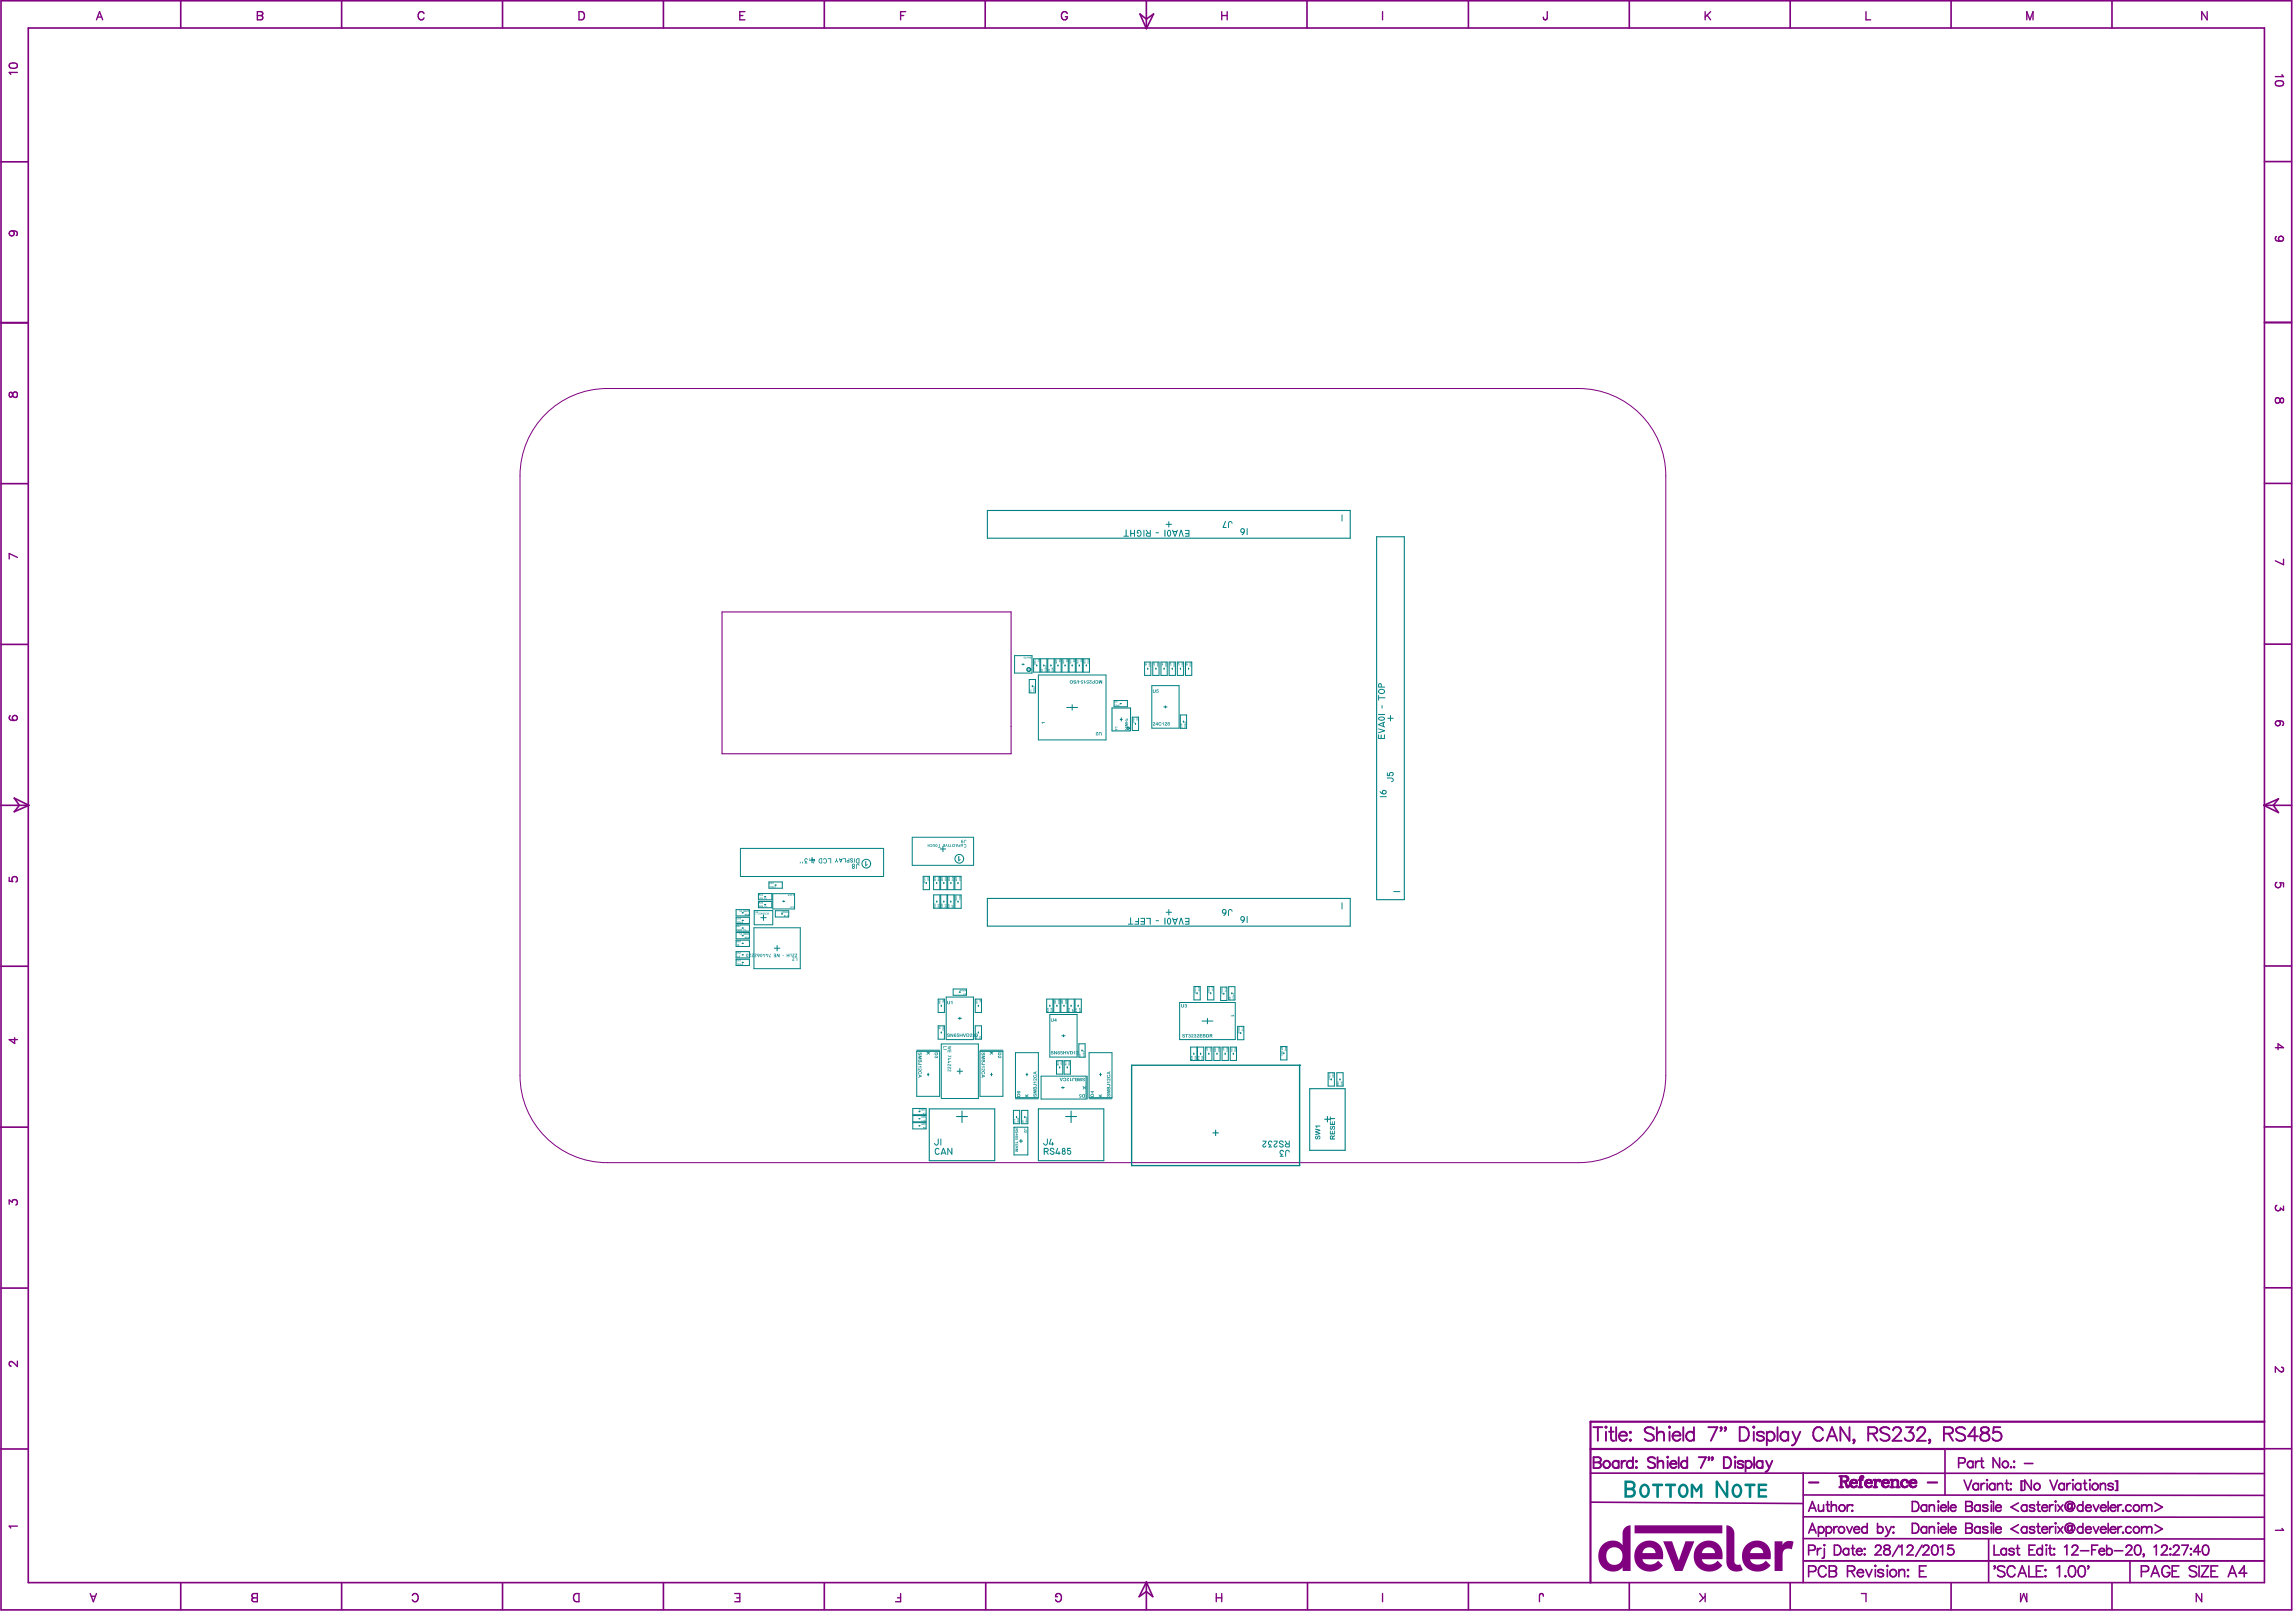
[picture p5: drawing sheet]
<svg xmlns="http://www.w3.org/2000/svg" width="700mm" height="492mm" viewBox="0 0 700 492" stroke-linecap="round" stroke-linejoin="round" font-family="sans-serif">
<path d="M220.3 186.7h88.2v43.3h-88.2z" fill="none" stroke="#800080" stroke-width=".33"/>
<path d="M167.2 125.7a26.5 26.5 0 0 1 18.1-7.2h296.4a26.6 26.6 0 0 1 26.6 26.7v182.9a26.6 26.6 0 0 1-26.6 26.6h-296.4a26.6 26.6 0 0 1-26.6-26.6v-182.9a26.6 26.6 0 0 1 8.5-19.5z" fill="none" stroke="#800080" stroke-width=".31"/>
<g fill="#800080">
<path d="M541.5 470.2h2.4v1.2l.5-.7 .8-.5h1.3l.8 .2-.6 2.3-1.6-.2-.6 .3-.4 .6-.2 5.9h-2.4z"/>
<path d="M498.8 465.4h26.7v2.4h-26.7z"/>
<path d="M526.8 465.4l1.5 .5 .8 1.3 .1 9.3 .6 .8h1.2l.8 1.7-.7 .3-1.4 .2-1.3-.3-.9-.7-.6-1z"/>
<path d="M507.5 470.2l2.7 .1 2 5.8 2.1-5.8 2.7-.1-3.6 9.1h-2.3z"/>
<path d="M532.7 471.5l1.5-1.1 1.5-.4 1.6 .2 1.5 .7 .7 .7 .6 1.2 .2 1.4v1.5l-6.3 .1 .7 1.1 1.3 .4 1.6-.2 1.2-.9 1.4 1.4v.2l-1.5 1.1-1.9 .6-2-.2-1.8-.9-1-1.4-.5-1.9 .2-1.9zM534.7 472.5l-.7 1.4h4l-.3-1-.8-.7-1.1-.1z"/>
<path d="M518.1 471.4l1.3-.9 1.6-.5 1.7 .2 1.5 .8 .7 .9 .5 1.1 .1 2.7-6.2 .1 .6 1 1.4 .5 1.7-.2 1.1-1 1.4 1.5-.1 .2-1.7 1.3-1.9 .4-2.1-.3-1.5-.9-1-1.4-.4-1.7 .2-2zM519.8 472.7l-.5 1.2h4l-.4-1.1-.9-.6-1.2-.1z"/>
<path d="M489.1 471.2l1.5-.9 1.9-.3 1.5 .5 1.1 .9 .2-4.5 .9-1.1 1.3-.4v13.9h-2.4v-1.1l-1.4 1-2.1 .2-1.3-.3-1.2-.8-1-1.3-.4-1.9 .3-2.3zM490.8 472.8l-.7 1.6 .1 1.3 .5 .9 .6 .6 .9 .2h1.1l.9-.5 .6-.8 .3-1-.1-1.3-.5-.9-.9-.6-.8-.2-1.3 .1z"/>
<path d="M500.2 471.2l1.7-1 1.8-.2 1.5 .4 1.2 .9 .9 2 .1 2.4-6.2 .1 .6 1.1 1.4 .4 1.5-.2 1.3-.9 1.4 1.4-.5 .5-1.5 1-2.2 .4-2.1-.5-1.4-1.1-.8-1.6-.2-1.8 .4-1.9zM501.7 472.6l-.5 1.3h4l-.3-1-.8-.7-1.3-.1z"/>
</g>
<g fill="none" stroke="#800080" stroke-width=".5">
<path d="M.3 .2h699v491h-699zM8.6 8.5h682.3v474.4h-682.3zM55.1 .3v8.2M104.2 .3v8.2M153.3 .3v8.2M202.4 .3v8.2M251.5 .3v8.2M300.6 .3v8.2M347.8 4.3l2 1.5 2.2-1.5-2.2 4.4zM349.8 .2v8.5M398.8 .3v8.2M448 .3v8.2"/>
<path d="M497.1 .3v8.2M546.2 .3v8.2M595.3 .3v8.2M644.4 .3v8.2M.3 49.4h8.3M690.9 49.3h8.3M.3 98.4h8.3M.3 98.5h8.3M690.9 98.4h8.3M690.9 98.3h8.3M.3 147.6h8.3M690.9 147.5h8.3"/>
<path d="M.3 196.6h8.3M690.9 196.5h8.3M.3 245.7h8.5M4.3 243.5l4.5 2.2-4.5 2 1.6-2zM690.8 245.7l4.4-2-1.5 2 1.5 2.2zM690.8 245.7h8.5M.3 294.8h8.3M690.9 294.7h8.3M.3 343.9h8.3M690.9 343.8h8.3M.3 393h8.3M690.9 392.9h8.3"/>
<path d="M.3 442.1h8.3M485.3 458.3l64.9 .4M485.3 449.5h64.9M550.2 449.5v33.4M550.2 456.1l140.7 .1M550.2 449.5l140.7 .1M554.8 459.1l.2 1.9 .7 .1 .7-.6M556.4 459.1v2M557.2 459.1h1M557.6 458.1v2.4l.2 .5 .5 .1M558.8 459.7l.7-.6 .7 .2 .1 1.8M558.8 458.1v3"/>
<path d="M563.6 459.1v2M564.8 459.1a.96 .96 0 0 0-1.2 .9M565.2 459.1v.3zM583.5 458.1h1a1.6 1.6 0 0 1 1 1.5 1.6 1.6 0 0 1-1 1.5h-1zM587.9 459.5a.96 .96 0 0 0-1.4-.1 .96 .96 0 0 0 0 1.4 .96 .96 0 0 0 1.4-.1M587.9 459.1v2M588.7 459.7l.7-.6 .7 .2 .1 1.8M588.7 459.1v2M591.3 458.1h.3zM591.4 459.1v2M592.1 460a.94 .94 0 0 0 .6 1 .94 .94 0 0 0 1.1-.3M592.3 459.5a.83 .83 0 0 1 .9-.4 .83 .83 0 0 1 .6 .9h-1.7z"/>
<path d="M593.5 442.1v14M594.5 458.1v3M595.1 460a.94 .94 0 0 0 .6 1 .94 .94 0 0 0 1.1-.3M595.2 459.5a.83 .83 0 0 1 1-.4 .83 .83 0 0 1 .6 .9h-1.7zM597.6 446.4h1.3a.79 .79 0 0 0 .8-.8 .79 .79 0 0 0-.8-.8h-1.3v3M599.3 451.6l1.1 3 1.2-3M599.8 458.1h1.3l.6 .3 .1 .6-.3 .4-.4 .1a.79 .79 0 0 1 .7 .8 .79 .79 0 0 1-.7 .8h-1.3zM599.8 459.5h1.3M602 445.8v2M602 446.2a.96 .96 0 0 0-1.4-.1 .96 .96 0 0 0 0 1.4 .96 .96 0 0 0 1.4-.1M602.8 445.8v2M603.7 452.6v2"/>
<path d="M603.7 453a.96 .96 0 0 0-1.4-.1 .96 .96 0 0 0 0 1.4 .96 .96 0 0 0 1.4-.2M603.9 445.8a.96 .96 0 0 0-1.1 .8M604.2 459.5a.96 .96 0 0 0-1.4-.1 .96 .96 0 0 0 0 1.4 .96 .96 0 0 0 1.4-.1M604.2 459.1v2M604.2 445.8h1M604.5 452.6v2M604.6 444.8v2.4l.2 .4 .6 .2M605.6 452.6a.96 .96 0 0 0-1.1 .8M606.3 451.4v.3zM606.3 452.6v2M606.5 459.5a.91 .91 0 0 0-1.5 0l.1 .3 1.3 .4 .1 .5a.9 .9 0 0 1-1.5 0M607.6 459.1v2"/>
<path d="M607.6 458v.3zM608.3 458.1v3M608.7 453a.96 .96 0 0 0-1.4-.1 .96 .96 0 0 0 0 1.4 .96 .96 0 0 0 1.4-.2M608.7 452.6v2M608.9 460a.94 .94 0 0 0 .6 1 .94 .94 0 0 0 1.1-.3M609 459.5a.83 .83 0 0 1 1-.4 .83 .83 0 0 1 .6 .9h-1.7zM609.5 452.6v2M609.5 453.1l.7-.5 .7 .1 .2 1.9M610.1 444.8v3l-2-3v3M611.8 452.6h1M612.3 451.6v2.4l.1 .4 .6 .2M613.5 447.6h.3z"/>
<path d="M613.6 452.6v.3zM613.6 454.3v.3zM614.4 445.9h.3zM614.4 447.6h.3zM615.9 458.5l-2.3 1.3 2.3 1.3M616.9 451.9v2.8M617.4 451.9h-.7v2.8h.7M617.7 446.5h2.6M618.5 459.5a.96 .96 0 0 0-1.5-.1 .96 .96 0 0 0 0 1.4 .96 .96 0 0 0 1.5-.1M618.5 459.1v2M619.8 451.6v3l-2-3v3M620.8 459.5a.91 .91 0 0 0-1.5 0l.1 .3 1.3 .4 .1 .5a.9 .9 0 0 1-1.5 0"/>
<path d="M621.4 459.1h1M621.9 458.1v2.4l.1 .5 .6 .1M623 460a.94 .94 0 0 0 .6 1 .94 .94 0 0 0 1.1-.3M623.2 459.5a.83 .83 0 0 1 .9-.4 .83 .83 0 0 1 .6 .9h-1.7zM625.4 459.1v2M625.5 451.6l1.1 3 1.2-3M626.5 459.1a.96 .96 0 0 0-1.1 .9M627.1 458.1h.3zM627.2 459.1v2M627.9 459.1l1.5 2M629.4 459.1l-1.5 2M629.9 453a.96 .96 0 0 0-1.4-.1 .96 .96 0 0 0 0 1.4 .96 .96 0 0 0 1.4-.2"/>
<path d="M629.9 452.6v2M630.7 452.6v2M631.4 458.8a.87 .87 0 0 0-.6 .8 .87 .87 0 0 0 .4 .8M631.4 458.8a1.04 1.04 0 0 0-.2 1.6M631.4 458.8h.4l.4 .5M631.8 452.6a.96 .96 0 0 0-1.1 .8M632.1 460v.2l.3 .2M632.1 460l-.5 .4h-.4M632.2 458.8l-.1 1.2M632.4 458.8v1.6M632.5 451.4v.3zM632.5 452.6v2"/>
<path d="M634.9 453a.96 .96 0 0 0-1.4-.1 .96 .96 0 0 0 0 1.4 .96 .96 0 0 0 1.4-.2M634.9 452.6v2M635.6 459.5a.96 .96 0 0 0-1.5-.1 .96 .96 0 0 0 0 1.4 .96 .96 0 0 0 1.5-.1M635.6 458.1v3M635.7 452.6h1M636.1 451.6v2.4l.2 .4 .5 .2M636.4 460a.94 .94 0 0 0 .5 1 .94 .94 0 0 0 1.2-.3M636.5 459.5a.83 .83 0 0 1 1-.4 .83 .83 0 0 1 .6 .9h-1.7zM637.5 451.6h.3zM637.7 452.6v2M638.7 459.1l.9 2 .8-2M640.9 453.1l.7-.5 .7 .1 .1 1.9"/>
<path d="M640.9 452.6v2M640.9 460a.94 .94 0 0 0 .6 1 .94 .94 0 0 0 1.1-.3M641 459.5a.83 .83 0 0 1 1-.4 .83 .83 0 0 1 .6 .9h-1.7zM643.3 458.1v3M643.9 460a.94 .94 0 0 0 .5 1 .94 .94 0 0 0 1.2-.3M644 459.5a.83 .83 0 0 1 1-.4 .83 .83 0 0 1 .6 .9h-1.7zM644.8 453a.91 .91 0 0 0-1.6 0l.2 .3 1.2 .4 .2 .4a.91 .91 0 0 1-1.6 0M645.4 451.9h.7v2.8h-.7M646 451.9v2.8M646.2 459.1v2M647.4 459.1a.96 .96 0 0 0-1.2 .9M650.3 459.5a.96 .96 0 0 0-1.4-.1 .96 .96 0 0 0 0 1.4 .96 .96 0 0 0 1.4-.1"/>
<path d="M653.5 459.7l.7-.6 .7 .2 .1 .4M653.5 459.1v2M655 459.7l.7-.6 .7 .2 .2 1.8M655 459.7v1.4M657.5 458.5l2.3 1.3-2.3 1.3M690.9 442h8.3M550.2 469.4l140.7 .2M550.2 462.8l140.7 .1M550.3 476.2h140.6M551.9 479.5h1.4a.87 .87 0 0 0 .8-.9 .87 .87 0 0 0-.8-.9h-1.4v3.4M551.9 473h1.2a.79 .79 0 0 0 .8-.8 .79 .79 0 0 0-.8-.8h-1.2v3M551.9 467.8l1.1-3 1.1 3"/>
<path d="M551.9 461.1l1.1-3 1.1 3M552.3 466.8h1.4M552.3 460.1h1.4M554.5 472.4v2M554.8 465.8v3M554.8 466.2a.96 .96 0 0 1 1.5-.1 .96 .96 0 0 1 0 1.4 .96 .96 0 0 1-1.5-.2M555.7 472.4a.96 .96 0 0 0-1.2 .9M556.7 471.3v.3zM556.7 472.4v2.4l-.2 .5-.6 .1M557.2 466.2a.96 .96 0 0 1 1.4-.1 .96 .96 0 0 1 0 1.4 .96 .96 0 0 1-1.4-.2M557.2 465.8v3M557.2 478.5a1.22 1.22 0 0 0-1.4-.8 1.22 1.22 0 0 0-1 1.3 1.46 1.46 0 0 0 .3 1.6 1.46 1.46 0 0 0 1.6 .3l.5-.6"/>
<path d="M558.1 477.7l1.9 .2a.77 .77 0 0 1 0 1.3l-.4 .1a.87 .87 0 0 1 .8 .9 .87 .87 0 0 1-.8 .9h-1.5zM558.1 479.3h1.5M559.6 465.8v2M559.7 471.4h1a1.6 1.6 0 0 1 1 1.5 1.6 1.6 0 0 1-1 1.5h-1zM560.7 465.8a.96 .96 0 0 0-1.1 .8M563.5 465.8l.8 2 .9-2M563.7 479.3l1.9-.1a.77 .77 0 0 0 0-1.3l-1.9-.2v3.4M564.1 472.8a.96 .96 0 0 0-1.4-.1 .96 .96 0 0 0 0 1.4 .96 .96 0 0 0 1.4-.1M564.1 472.4v2M564.8 479.3l1.1 1.8M564.9 472.4h1M565 461h.3z"/>
<path d="M565.3 471.4v2.4l.2 .5 .5 .1M565.7 466.6a.94 .94 0 0 0 .5 1.1 .94 .94 0 0 0 1.2-.4M566.1 465.9a.79 .79 0 0 1 .9-.1 .79 .79 0 0 1 .4 .8h-1.7zM566.5 473.3a.94 .94 0 0 0 .5 1 .94 .94 0 0 0 1.2-.3M566.6 472.8a.83 .83 0 0 1 1-.4 .83 .83 0 0 1 .6 .9h-1.7zM566.7 479.8a1.05 1.05 0 0 0 .6 1.2 1.05 1.05 0 0 0 1.3-.4M567.2 479a.88 .88 0 0 1 .9-.1 .88 .88 0 0 1 .5 .9h-1.9zM569 472.4v.3zM569 474.1v.3zM569.3 478.9l.9 2.2 1-2.2M569.7 466.2a.96 .96 0 0 0-1.4-.1 .96 .96 0 0 0 0 1.4 .96 .96 0 0 0 1.4-.2M569.7 464.8v3"/>
<path d="M572.2 477.6l.2 .1-.2 .2-.1-.2zM572.2 478.9v2.2M572.2 472.1l.2-.4 .4-.3h.6l.4 .3a.93 .93 0 0 1-.3 1.3l-1.4 1.4h2M572.9 466.2a.96 .96 0 0 1 1.4-.1 .96 .96 0 0 1 0 1.4 .96 .96 0 0 1-1.4-.2M572.9 464.8v3M574.7 479.3a1.01 1.01 0 0 0-1.7 0 1.82 1.82 0 0 0 1.5 .8l.2 .5a1.01 1.01 0 0 1-1.7 0M575.1 471.6a.61 .61 0 0 0 .2 1 1.07 1.07 0 0 1 1.2 .4 1.07 1.07 0 0 1 0 1.3 1.21 1.21 0 0 1-1.7-.5 1.18 1.18 0 0 1 1.4-1.2 .61 .61 0 0 0 .3-1zM575.4 465.8l.8 2M575.9 477.6l.1 .1-.1 .2-.2-.2zM575.9 478.9v2.2M576.2 467.8a1.15 1.15 0 0 1-1 1M577.1 465.8l-.9 2"/>
<path d="M577.6 467.6h.3zM577.7 465.8v.3zM579.4 479.5l.8-.6 .8 .1 .1 2.1M579.4 478.9v2.2M579.4 471.4l-2 3.4M579.6 472l.7-.6v3M582 472.1l.1-.4 .4-.3h.6l.4 .3a.93 .93 0 0 1-.2 1.3l-1.5 1.4h2M582.2 478.9l.1 .1-.1 .2-.2-.2zM583.5 464.8h1a1.6 1.6 0 0 1 1 1.5 1.6 1.6 0 0 1-1 1.5h-1zM585.7 479.3h1.2M586.5 471.4l-2 3.4M586.8 472.1l.2-.4 .4-.3h.6l.4 .3a.93 .93 0 0 1-.3 1.3l-1.4 1.4h2"/>
<path d="M587.7 477.7h-2v3.4h2M587.9 466.2a.96 .96 0 0 0-1.4-.1 .96 .96 0 0 0 0 1.4 .96 .96 0 0 0 1.4-.2M587.9 465.8v2M588.7 466.3l.7-.5 .7 .1 .1 1.9M588.7 465.8v2M589.8 471.6a.97 .97 0 0 1 1.4 .4 2.48 2.48 0 0 1-.3 2.3 .97 .97 0 0 1-1.4-.5 2.48 2.48 0 0 1 .3-2.2zM591.3 464.8h.3zM591.4 465.8v2M592 472l.7-.6v3M592.1 466.6a.94 .94 0 0 0 .6 1.1 .94 .94 0 0 0 1.1-.4M592.5 465.9a.79 .79 0 0 1 .9-.1 .79 .79 0 0 1 .4 .8h-1.7zM594.5 464.8v3"/>
<path d="M595.1 466.6a.94 .94 0 0 0 .6 1.1 .94 .94 0 0 0 1.1-.4M595.2 466.2a.83 .83 0 0 1 1-.4 .83 .83 0 0 1 .6 .8h-1.7zM595.9 471.4h-1.4l-.1 1.3a1.06 1.06 0 0 1 1.6 0 1.06 1.06 0 0 1-.2 1.6 1.06 1.06 0 0 1-1.6-.5M599.8 464.8h1.3l.6 .3 .1 .5-.3 .5-.4 .1a.79 .79 0 0 1 .7 .8 .79 .79 0 0 1-.7 .8h-1.3zM599.8 466.2h1.3M604.2 466.2a.96 .96 0 0 0-1.4-.1 .96 .96 0 0 0 0 1.4 .96 .96 0 0 0 1.4-.2M604.2 465.8v2M606.5 466.2a.91 .91 0 0 0-1.5 0l.4 .4 1 .3 .1 .4a.91 .91 0 0 1-1.5 0M606.8 469.4v13.3M607.6 464.6v.3zM607.6 465.8v2M608.3 464.8v3"/>
<path d="M608.4 471.4v3h1.8M608.6 478.1l-.2-.2 .2-.2a.61 .61 0 0 1-.2 1M608.9 466.6a.94 .94 0 0 0 .6 1.1 .94 .94 0 0 0 1.1-.4M609 466.2a.83 .83 0 0 1 1-.4 .83 .83 0 0 1 .6 .8h-1.7zM611.7 478.2a1.25 1.25 0 0 0-1.2-.5 1.25 1.25 0 0 0-1 .8l.3 .5 1.3 .5a.81 .81 0 0 1 .6 .6 .81 .81 0 0 1-.3 .8 1.53 1.53 0 0 1-1.9-.3M612.2 472.8a.96 .96 0 0 0-1.4-.1 .96 .96 0 0 0 0 1.4 .96 .96 0 0 0 1.4-.1M612.2 472.4v2M614.6 472.8a.9 .9 0 0 0-1.6 0l.4 .5 1 .3 .2 .4a.9 .9 0 0 1-1.6 0M614.8 478.5a1.22 1.22 0 0 0-1.4-.8 1.22 1.22 0 0 0-.9 1.3 1.46 1.46 0 0 0 .3 1.6 1.46 1.46 0 0 0 1.6 .3l.4-.6M615.2 472.4h1M615.6 471.4v2.4l.2 .5 .5 .1M615.9 465.2l-2.3 1.3 2.3 1.3"/>
<path d="M616.2 480h1.6M618.5 466.2a.96 .96 0 0 0-1.5-.1 .96 .96 0 0 0 0 1.4 .96 .96 0 0 0 1.5-.2M618.5 465.8v2M619.1 477.7v3.4h1.9M619.1 472.8h1.2M620.8 466.2a.91 .91 0 0 0-1.5 0l.4 .4 1 .3 .1 .4a.91 .91 0 0 1-1.5 0M621 471.4h-1.9v3h1.9M621.3 479.3h1.3M621.4 465.8h1M621.9 464.8v2.4l.1 .4 .6 .2M623 466.6a.94 .94 0 0 0 .6 1.1 .94 .94 0 0 0 1.1-.4M623.2 466.2a.83 .83 0 0 1 .9-.4 .83 .83 0 0 1 .6 .8h-1.7z"/>
<path d="M623.2 472.8a.96 .96 0 0 0-1.4-.1 .96 .96 0 0 0 0 1.4 .96 .96 0 0 0 1.4-.1M623.2 471.4v3M623.4 477.7h-2.1v3.4h2.1M624.1 478.9l.2 .1-.2 .2-.1-.2zM624.4 471.3v.3zM624.4 472.4v2M625.1 472.4h1M625.4 465.8v2M625.5 471.4v2.4l.1 .5 .6 .1M626.5 465.8a.96 .96 0 0 0-1.1 .8M626.6 474.3h.3zM626.8 472.4v.3z"/>
<path d="M627.1 464.8h.3zM627.2 465.8v2M627.6 478.4l.8-.7v3.4M627.9 465.8l1.5 2M629.4 465.8l-1.5 2M629.9 472l.8-.6v3M631.4 465.5l.7 .1 .1 .3M631.4 465.5a.87 .87 0 0 0-.6 .7 .87 .87 0 0 0 .4 .8M631.4 465.5a1.04 1.04 0 0 0-.2 1.5M631.6 477.9a1.08 1.08 0 0 1 1.6 .5 2.75 2.75 0 0 1-.3 2.5 1.08 1.08 0 0 1-1.6-.5 2.75 2.75 0 0 1 .3-2.5zM632.1 466.6l-.5 .4h-.4M632.1 466.6v.3l.3 .1"/>
<path d="M632.2 465.5l-.1 1.1M632.3 472.1l.1-.4 .4-.3h.6l.4 .3a.93 .93 0 0 1-.2 1.3l-1.5 1.4h2M632.4 467a1.19 1.19 0 0 0 .6-1.3 1.19 1.19 0 0 0-1.2-.9 1.51 1.51 0 0 0-1.6 1.9 1.51 1.51 0 0 0 2.4 .6M632.4 460.4a1.19 1.19 0 0 0 .6-1.4 1.19 1.19 0 0 0-1.2-.9 1.51 1.51 0 0 0-1.6 2 1.51 1.51 0 0 0 2.4 .6M632.4 465.5v1.5M634.5 477.9a1.08 1.08 0 0 1 1.6 .5 2.75 2.75 0 0 1-.3 2.5 1.08 1.08 0 0 1-1.6-.5 2.75 2.75 0 0 1 .3-2.5zM634.8 473.1h2.6M635.6 466.2a.96 .96 0 0 0-1.5-.1 .96 .96 0 0 0 0 1.4 .96 .96 0 0 0 1.5-.2M635.6 464.8v3M636.4 466.6a.94 .94 0 0 0 .5 1.1 .94 .94 0 0 0 1.2-.4M636.5 466.2a.83 .83 0 0 1 1-.4 .83 .83 0 0 1 .6 .8h-1.7zM637.2 478.1l-.2-.2 .2-.2a.61 .61 0 0 1-.2 1"/>
<path d="M638.3 472.8h1.1M638.7 465.8l.9 2 .8-2M640.1 471.4h-1.8v3M640.4 473.3a.94 .94 0 0 0 .6 1 .94 .94 0 0 0 1.2-.3M640.6 472.8a.83 .83 0 0 1 1-.4 .83 .83 0 0 1 .6 .9h-1.8zM640.9 466.6a.94 .94 0 0 0 .6 1.1 .94 .94 0 0 0 1.1-.4M641 466.2a.83 .83 0 0 1 1-.4 .83 .83 0 0 1 .6 .8h-1.7zM642.8 472.8a.96 .96 0 0 1 1.4-.1 .96 .96 0 0 1 0 1.4 .96 .96 0 0 1-1.4-.1M642.8 471.4v3M643.3 464.8v3M643.9 466.6a.94 .94 0 0 0 .5 1.1 .94 .94 0 0 0 1.2-.4M644 466.2a.83 .83 0 0 1 1-.4 .83 .83 0 0 1 .6 .8h-1.7z"/>
<path d="M645.2 473.1h2.5M646.2 465.8v2M647.4 465.8a.96 .96 0 0 0-1.2 .8M647.6 467.6h.3zM647.6 461h.3zM648.8 472.1l.1-.4 .4-.3h.6l.4 .3a.93 .93 0 0 1-.3 1.3l-1.4 1.4h2M649.9 476.2v6.7M650.3 466.2a.96 .96 0 0 0-1.4-.1 .96 .96 0 0 0 0 1.4 .96 .96 0 0 0 1.4-.2M651.7 471.6a.97 .97 0 0 1 1.4 .4 2.47 2.47 0 0 1-.3 2.3 .97 .97 0 0 1-1.4-.5 2.47 2.47 0 0 1 .3-2.2zM653.4 479.5h1.4a.87 .87 0 0 0 .8-.9 .87 .87 0 0 0-.8-.9h-1.4v3.4M653.5 466.3l.7-.5 .7 .1 .1 .4M653.5 465.8v2"/>
<path d="M653.9 474.3h.3zM654.2 474.3l-.3 .7M655 466.3l.7-.5 .7 .1 .2 1.9M655 466.3v1.5M656.8 480h1.6M657.2 472l.7-.6v3M657.5 465.2l2.3 1.3-2.3 1.3M659.6 472.1l.1-.4 .4-.3h.6l.4 .3a.93 .93 0 0 1-.2 1.3l-1.5 1.4h2M662 478.5a1.22 1.22 0 0 0-1.4-.8 1.22 1.22 0 0 0-.9 1.3 1.46 1.46 0 0 0 .3 1.6 1.46 1.46 0 0 0 1.6 .3l.4-.6v-.5h-.8M662.1 474.3h.3zM662.2 472.4v.3zM662.8 479.3h1.3"/>
<path d="M663.2 472.1l.1-.4 .5-.3h.5l.5 .3a.93 .93 0 0 1-.3 1.3l-1.5 1.4h2M664.9 477.7h-2.1v3.4h2.1M665.7 471.4h2l-1.4 3M668.5 472.4v.3zM668.5 474.1v.3zM670.2 478.2a1.25 1.25 0 0 0-1.2-.5 1.25 1.25 0 0 0-1 .8l.3 .5 1.3 .5a.81 .81 0 0 1 .6 .6 .81 .81 0 0 1-.3 .8 1.53 1.53 0 0 1-1.9-.3M671 477.7v3.4M671.5 473.4h-2.2l1.4-2v3M671.7 477.7h2.2l-2.2 3.4h2.2M672.4 471.6a.97 .97 0 0 1 1.4 .4 2.48 2.48 0 0 1-.2 2.3 .97 .97 0 0 1-1.5-.5 2.48 2.48 0 0 1 .3-2.2zM674.6 479.3h1.3M676.7 477.7h-2.1v3.4h2.1"/>
<path d="M680.3 480h1.6M685.6 480h-2.4l1.6-2.3v3.4M55.1 482.9v8.2M104.2 482.9v8.2M153.3 482.9v8.2M202.4 482.9v8.2M251.5 482.9v8.2M300.8 482.9v8.2M349.8 482.7l1.9 4.4-1.9-1.5-2.2 1.5zM349.8 482.7v8.5M399 482.9v8.2M448 482.9v8.2"/>
<path d="M497.1 482.9v8.2M546.2 482.9v8.2M582.2 480.8l.1 .1-.1 .2-.2-.2zM595.3 482.9v8.2M615.8 481.1l1.2-3.4 1.3 3.4M624.1 480.8l.2 .1-.2 .2-.1-.2zM630.1 480.9l.1-.1 .2 .1-.2 .2zM644.4 482.9v8.2M656.3 481.1l1.3-3.4 1.3 3.4M679.9 481.1l1.2-3.4 1.3 3.4"/>
<circle cx="611.8" cy="446.8" r=".99"/>
<circle cx="621.6" cy="453.5" r=".99"/>
<circle cx="639.2" cy="453.5" r=".99"/>
<circle cx="561.8" cy="466.7" r=".99"/>
<circle cx="562.1" cy="460.1" r=".97"/>
<circle cx="577.6" cy="480" r="1.1"/>
<circle cx="651.8" cy="466.7" r=".99"/>
<circle cx="651.8" cy="460.1" r=".99"/>
</g>
<g fill="none" stroke="#800080" stroke-width=".67">
<path d="M690.9 433.8h-205.6v49.1M485.3 442.1h205.6M552 452.3h2.8M561.3 450.4h1.9M561.3 453.7h1.1M561.7 450.4v3.3M561.9 450.4v3.3M561.9 452h1.3M562.7 452l.3 .1M563 452.1l.5 1.5 .4 .1 .2-.3M563 452.1l.6 1.3 .2 .2 .3-.2M563.2 450.4l.4 .2a.77 .77 0 0 1 0 1.2l-.4 .2"/>
<path d="M563.2 450.4l.3 .2a.79 .79 0 0 1 .3 .8 .79 .79 0 0 1-.6 .6M564.1 453.3v.1M564.7 452.5a1.12 1.12 0 0 0 .8 1.2M565.5 451.5l.8 .2M565.5 451.5a1.12 1.12 0 0 0-1 1.1 1.12 1.12 0 0 0 1 1.1M565.5 451.5l-.7 .5-.1 .5M566.3 451.7l.3 .8h-1.9M566.3 451.7l.1 .8M566.6 453.3l-.3 .3-.8 .1M567.1 453.7h1.1M567.1 451.5h1.3M568 450.4l.5 .2-.1 .3-.2-.2 .2-.1"/>
<path d="M568 450.4l-.4 .5v2.8M568 450.4l-.3 .5v2.8M569.3 452.5a1.12 1.12 0 0 0 .7 1.2M570 451.5l.8 .2M570 451.5a1.12 1.12 0 0 0-.9 1.1 1.12 1.12 0 0 0 .9 1.1M570 451.5l-.6 .5-.1 .5M570.8 451.7l.4 .8h-1.9M570.8 451.7l.2 .8M571.2 453.3l-.4 .3-.8 .1M571.7 453.7h1.1M571.7 451.5h.6v2.2M572.1 451.5v2.2"/>
<path d="M573.6 451.7l-.2 .1 .2 .2 .1-.3a.91 .91 0 0 0-.9-.1 .91 .91 0 0 0-.5 .9M574.4 452.5a1.12 1.12 0 0 0 .8 1.2M575.2 451.5l.8 .2M575.2 451.5a1.12 1.12 0 0 0-1 1.1 1.12 1.12 0 0 0 1 1.1M575.2 451.5l-.7 .5-.1 .5M576 451.7l.3 .8h-1.9M576 451.7l.1 .8M576.3 453.3l-.3 .3-.8 .1M576.8 453.7h1.1M576.8 451.5h.6v2.2M577.3 451.5v2.2M578.5 453.7h1.1"/>
<path d="M578.5 451.5l-.8 .2-.3 .3M578.5 451.5l.5 .2 .2 .3v1.7M578.5 451.5l.5 .5v1.7M581 451.5a.9 .9 0 0 1 1.1 .6l-.1 .2-.2-.2 .2-.1M581 451.5a1.12 1.12 0 0 0-.9 1.1 1.12 1.12 0 0 0 .9 1.1M581 451.5a1.17 1.17 0 0 0-.8 1.1 1.17 1.17 0 0 0 .8 1.1M582.1 453.3l-.3 .3-.8 .1M582.8 452.5a1.12 1.12 0 0 0 .8 1.2M583.6 451.5l.8 .2M583.6 451.5a1.12 1.12 0 0 0-1 1.1 1.12 1.12 0 0 0 1 1.1M583.6 451.5l-.6 .5-.2 .5M584.4 451.7l.3 .8h-1.9"/>
<path d="M584.4 451.7l.1 .1M584.5 452v.5M584.7 453.3l-.3 .3-.8 .1M588.2 452.3h2.9"/>
</g>
<g fill="none" stroke="#800080" stroke-width=".42">
<path d="M2.9 19.6a1.59 1.59 0 0 1 2.4 .3v.2a1.44 1.44 0 0 1-2.5 0zM29.4 6.1l1-2.5 .9 2.5M29.8 5.2h1.2M78.5 3.6h1.1l.5 .2 .1 .5-.6 .4a.65 .65 0 0 1 .6 .7 .65 .65 0 0 1-.6 .7h-1.1zM78.5 4.7h1.1M129.4 4.1a.92 .92 0 0 0-1.1-.6 .92 .92 0 0 0-.7 1v.6a.92 .92 0 0 0 .7 1 .92 .92 0 0 0 1.1-.6M176.7 3.6h.8a1.33 1.33 0 0 1 .9 1.2 1.33 1.33 0 0 1-.9 1.3h-.8zM225.7 4.7h1M227.3 3.6h-1.6v2.5h1.6M274.8 4.7h1M276.3 3.6h-1.5v2.5M325.7 4.1a.92 .92 0 0 0-1.1-.6 .92 .92 0 0 0-.7 1v.6a.89 .89 0 0 0 .9 1 .89 .89 0 0 0 .9-1h-.6"/>
<path d="M372.8 4.7h1.6M372.8 3.6v2.5M374.4 3.6v2.5M421.9 3.6v2.5M472.1 3.6l-.1 2.2-.4 .3-.4-.2-.3-.7M520.3 3.6v2.5M520.9 4.6l1.1 1.5M522 3.6l-1.7 1.6M569.4 3.6v2.5h1.4M618.4 6.1v-2.5l1 2.5 .9-2.5v2.5M673.5 3.6v2.5l-1.7-2.5v2.5M5.3 22.1h-2.5l.5 .6"/>
<path d="M694.4 25a1.59 1.59 0 0 1 2.4 .3v.3a1.44 1.44 0 0 1-2.5 0zM696.3 22.8l.5 .6h-2.5M3.6 70.4a1.18 1.18 0 0 1 1.7 1l-.4 .5M694.6 72.2a.73 .73 0 0 0-.2 1l1.5 .4M2.9 119.8a.94 .94 0 0 0 .3 1.3l.6-.3a.9 .9 0 0 1 .3-1 .9 .9 0 0 1 1.1 0l.1 .9a.72 .72 0 0 1-.8 .6 .72 .72 0 0 1-.6-.8l-.1-.4a.5 .5 0 0 0-.9-.3zM694.4 121.6l.1-.1a.92 .92 0 0 1 1 .1 .92 .92 0 0 1 .3 .9 .5 .5 0 0 0 .8 .3 .94 .94 0 0 0-.2-1.3l-.6 .3a.9 .9 0 0 1-.3 1 .9 .9 0 0 1-1.1 0zM5.3 170.1l-2.5-1.2v1.6M696.8 170.6v1.7l-2.5-1.2M3.2 218.4a.74 .74 0 0 0-.3 1.1l1.6 .3M695.1 219.9a1.18 1.18 0 0 1 1.7 1l-.4 .4M2.8 267.7v1.2l1.1 .1a.88 .88 0 0 1 0-1.4 .88 .88 0 0 1 1.3 .2 .88 .88 0 0 1-.4 1.3M694.7 269.2a.88 .88 0 0 0-.3 1.3 .88 .88 0 0 0 1.3 .1 .88 .88 0 0 0 0-1.3l1.1 .1v1.2"/>
<path d="M4.5 316.6v1.8l-1.7-1.2h2.5M694.3 319.7h2.5l-1.7-1.2v1.7M2.8 367.4v-1.3l1 .7a.83 .83 0 0 1 1.3-.6 .83 .83 0 0 1-.3 1.5M694.7 367.7a.83 .83 0 0 0-.2 1.5 .83 .83 0 0 0 1.3-.6l1 .7v-1.3M5.3 415.3v1.6l-1.2-1.2-.8-.3-.4 .2-.1 .7 .6 .5M696.2 417.1l.6 .5-.2 .7-.3 .3-.8-.4-1.2-1.2v1.7M5.3 465.6h-2.5l.5 .6M696.3 466.3l.5 .6h-2.5M27.5 486.2l1 2.5 .9-2.5M27.9 487h1.2M77.1 486.3l1.4-.1v2.5h-1l-.5-.3-.1-.4 .6-.5a.66 .66 0 0 1-.6-.5 .66 .66 0 0 1 .2-.7zM77.5 487.5h1"/>
<path d="M125.8 486.8a.92 .92 0 0 1 1.1-.6 .92 .92 0 0 1 .7 .9v.6a.92 .92 0 0 1-.7 1 .92 .92 0 0 1-1.1-.6M175.5 486.3l1.2-.1v2.5h-.9a1.39 1.39 0 0 1-.3-2.4zM224.2 486.2h1.5v2.5h-1.5M224.8 487.5h.9M273.8 487.5h1M274.8 486.2v2.5h-1.5M322.7 487.1h-.6a.9 .9 0 0 1 .9-1 .9 .9 0 0 1 .9 1v.6a.92 .92 0 0 1-.8 1 .92 .92 0 0 1-1-.6M371.1 486.2v2.5M371.1 487.5h1.7M372.8 486.2v2.5M421.9 486.2v2.5M470.9 487l-.2-.7-.5-.1-.4 .2-.1 2.3"/>
<path d="M518.6 486.2l1.1 1.4M520.3 486.2v2.5M520.3 487l-1.7 1.7M567.9 486.2h1.5v2.5M616.5 486.2v2.5l1-2.5 .9 2.5v-2.5M671.8 486.2v2.5l-1.7-2.5v2.5"/>
<circle cx="3.6" cy="71.2" r=".77"/>
<circle cx="696" cy="72.8" r=".77"/>
<circle cx="4.5" cy="219" r=".77"/>
<circle cx="695" cy="220.7" r=".77"/>
</g>
<g fill="none" stroke="#800080" stroke-width=".58">
<path d="M486.2 435.4h2.7M487.5 435.4v4.2M489.8 435.4l.2-.2 .2 .2-.2 .2zM490 436.8v2.8M491 436.8h1.3M491.6 435.4v3.4l.1 .6 .8 .2M493.1 435.4v4.2M494 438a1.31 1.31 0 0 0 .8 1.5 1.31 1.31 0 0 0 1.6-.5M494.2 437.4a1.15 1.15 0 0 1 1.3-.6 1.15 1.15 0 0 1 .9 1.2h-2.4zM497.5 436.8l.2 .2-.2 .2-.2-.2zM497.5 439.2l.2 .2-.2 .2-.2-.2zM504.6 436a1.83 1.83 0 0 0-2.7 0 1.06 1.06 0 0 0 .7 1.2l1.2 .4a1.01 1.01 0 0 1 .8 .8 1.01 1.01 0 0 1-.4 1 1.91 1.91 0 0 1-2.3-.4"/>
<path d="M505.6 437.6l.9-.8 1 .2 .2 2.6M505.6 435.4v4.2M509.4 435.2l.2 .2-.2 .2-.2-.2zM509.4 436.8v2.8M510.3 438a1.31 1.31 0 0 0 .8 1.5 1.31 1.31 0 0 0 1.6-.5M510.9 437a1.1 1.1 0 0 1 1.3-.1 1.1 1.1 0 0 1 .5 1.1h-2.4zM513.6 435.4v4.2M516.9 437.4a1.33 1.33 0 0 0-2-.2 1.33 1.33 0 0 0 0 2 1.33 1.33 0 0 0 2-.2M516.9 435.4v4.2M521.2 435.4h2.8l-2 4.2M525.1 435.8l-.2-.2 .2-.2a.76 .76 0 0 1-.2 1.2M526.5 435.8l-.2-.2 .2-.2a.76 .76 0 0 1-.2 1.2"/>
<path d="M530.8 435.4h1.4a2.22 2.22 0 0 1 1.5 2.1 2.22 2.22 0 0 1-1.5 2.1h-1.4zM535.1 435.2l.2 .2-.2 .2-.2-.2zM535.1 436.8v2.8M538.2 437.4a1.26 1.26 0 0 0-2.1 0l.2 .4 1.7 .6 .2 .6a1.26 1.26 0 0 1-2.1 0M539.1 437.4a1.33 1.33 0 0 1 2-.2 1.33 1.33 0 0 1 0 2 1.33 1.33 0 0 1-2-.2M539.1 436.8v4.2M542.4 435.4v4.2M545.6 437.4a1.33 1.33 0 0 0-1.9-.2 1.33 1.33 0 0 0 0 2 1.33 1.33 0 0 0 1.9-.2M545.6 436.8v2.8M546.9 436.8l1.2 2.8M548.1 439.6a1.6 1.6 0 0 1-1.4 1.4M549.3 436.8l-1.2 2.8"/>
<path d="M556.2 436.4a1.53 1.53 0 0 0-1.7-1 1.53 1.53 0 0 0-1.2 1.6 1.82 1.82 0 0 0 .4 2 1.82 1.82 0 0 0 1.9 .4l.6-.8M557.4 439.6l1.6-4.2 1.6 4.2M558 438.2h2M564.3 435.4v4.2l-2.8-4.2v4.2M565.5 439.4l.2-.2 .2 .2-.2 .2zM565.9 439.4l-.4 1M570 437.4l2.4-.2a.96 .96 0 0 0 0-1.6l-2.4-.2v4.2M571.4 437.4l1.4 2.2M576.5 436a1.83 1.83 0 0 0-2.7 0 1.06 1.06 0 0 0 .7 1.2l1.2 .4a1.01 1.01 0 0 1 .8 .8 1.01 1.01 0 0 1-.4 1 1.91 1.91 0 0 1-2.3-.4M577.7 436.4l.3-.8 1.2-.2a1.02 1.02 0 0 1 .6 1.6l-2.3 2.6h2.7M581.6 435.4h2.1l-1.2 1.6a1.34 1.34 0 0 1 1.5 1.5 1.34 1.34 0 0 1-1.9 1.1l-.5-.2-.4-.6M585.1 436.4l.4-.8 1.1-.2a1.02 1.02 0 0 1 .6 1.6l-2.3 2.6h2.7"/>
<path d="M588.8 439.2l.2 .2-.2 .2-.2-.2zM589 439.4l-.4 1M593.1 437.4l2.4-.2a.96 .96 0 0 0 0-1.6l-2.4-.2v4.2M594.5 437.4l1.4 2.2M599.6 436a1.83 1.83 0 0 0-2.8 0 1.06 1.06 0 0 0 .8 1.2l1.2 .4a1.01 1.01 0 0 1 .8 .8 1.01 1.01 0 0 1-.4 1 1.91 1.91 0 0 1-2.4-.4M603.5 438.2h-3l2-2.8v4.2M604.6 435.6a.84 .84 0 0 0 .4 1.4 1.72 1.72 0 0 1 2 1.8 1.45 1.45 0 0 1-1.6 .8 1.45 1.45 0 0 1-1.1-1.4 1.91 1.91 0 0 1 1.9-1.2 .84 .84 0 0 0 .4-1.4l-.6-.2zM610.3 435.4h-1.9l-.2 1.8a1.47 1.47 0 0 1 2.2 0 1.47 1.47 0 0 1-.3 2.2 1.47 1.47 0 0 1-2.1-.6M486.2 444.6l1.9 .1a.77 .77 0 0 1 0 1.3l-.4 .2a.87 .87 0 0 1 .8 .8 .87 .87 0 0 1-.8 .9h-1.5zM486.2 446.2h1.5M493.9 446.2a1.06 1.06 0 0 0-1.6-.2 1.06 1.06 0 0 0 0 1.6 1.06 1.06 0 0 0 1.6-.2M493.9 445.7v2.2"/>
<path d="M494.8 445.7v2.2M496.1 445.7a1.07 1.07 0 0 0-1.3 .9M498.3 446.2a1.06 1.06 0 0 0-1.6-.2 1.06 1.06 0 0 0 0 1.6 1.06 1.06 0 0 0 1.6-.2M498.3 444.6v3.3M499.1 445.8l.2-.1 .2 .1-.2 .2zM499.1 447.8l.2-.2 .2 .2-.2 .1zM505 445.1a1.25 1.25 0 0 0-1.2-.6 1.25 1.25 0 0 0-1 .9l.3 .4 1.3 .5a.81 .81 0 0 1 .6 .6 .81 .81 0 0 1-.3 .9 1.53 1.53 0 0 1-1.9-.4M505.8 446.3l.8-.6 .8 .1 .1 2.1M505.8 444.6v3.3M508.7 444.6l.2-.2 .1 .2-.1 .1zM508.9 445.7v2.2M509.6 446.6a1.05 1.05 0 0 0 .6 1.2 1.05 1.05 0 0 0 1.3-.4"/>
<path d="M510.1 445.8a.88 .88 0 0 1 1 0 .88 .88 0 0 1 .4 .8h-1.9zM512.2 444.6v3.3M514.8 446.2a1.06 1.06 0 0 0-1.5-.2 1.06 1.06 0 0 0 0 1.6 1.06 1.06 0 0 0 1.5-.2M514.8 444.6v3.3M518.3 444.6h2.2l-1.5 3.3M521.4 444.9l-.1-.2 .1-.1a.61 .61 0 0 1-.1 .9M522.5 444.9l-.2-.2 .2-.1a.61 .61 0 0 1-.2 .9M526 444.6h1.1a1.78 1.78 0 0 1 1.2 1.6 1.78 1.78 0 0 1-1.2 1.7h-1.1zM529.3 444.6l.1-.2 .2 .2-.2 .1zM529.4 445.7v2.2M531.9 446.2a1.01 1.01 0 0 0-1.7 0 1.83 1.83 0 0 0 1.6 .8l.1 .4a1.01 1.01 0 0 1-1.7 0M532.6 446.2a1.06 1.06 0 0 1 1.6-.2 1.06 1.06 0 0 1 0 1.6 1.06 1.06 0 0 1-1.6-.2"/>
<path d="M532.6 445.7v3.3M535.2 444.6v3.3M537.8 446.2a1.06 1.06 0 0 0-1.5-.2 1.06 1.06 0 0 0 0 1.6 1.06 1.06 0 0 0 1.5-.2M537.8 445.7v2.2M538.9 445.7l.9 2.2M539.8 447.9a1.28 1.28 0 0 1-1.1 1.1M540.8 445.7l-1 2.2"/>
<circle cx="490.2" cy="446.8" r="1.1"/>
</g>
<g fill="none" stroke="#008080" stroke-width=".31">
<path d="M311.8 202.7h.7M312.2 202.5v.4M314 211.4h2M314 207.3h2M314.9 209.4h.2M315 209.1v.5M316.3 203h.1M317.5 205.1h2M317.5 201h2M318.4 203h.2M319.7 205.1h1.9M319.7 201h1.9"/>
<path d="M320.6 203h.1M324 205.1h1.9M324 201h1.9M324.9 203h.2M327.1 203h.1M327.2 215v1.7M329.2 203h.2M330.5 205.1h1.9M330.5 201h1.9M331.4 203h.2M339.9 213.7v1.9M341.8 214.7h.4"/>
<path d="M341.8 219.5h.7M342 214.6v.2M342.1 219v1M344 213.7v1.9M350.1 204h.2M350.2 203.8v.4M352.6 204h.2M352.7 203.8v.4M354.2 206.1h1.9M354.2 202h1.9M355.1 204h.2M355.1 215.7h1"/>
<path d="M355.2 203.8v.4M355.6 215.3v.7M357.6 204h.2M357.7 203.8v.4M360.2 203.8v.4M362.6 204h.2M362.7 203.8v.4M424.3 218.3v1.7M346.4 220.8h.1M346.5 220.6v.4M286.9 259h1.6M287.7 258.2v1.7"/>
<path d="M226.4 278.5h.4M226.6 278.4v.2M231.4 275v1.9M232.1 280h1.7M233 279.2v1.6M233.2 276h.5M233.2 273.6h.5M233.5 273.5v.2M233.5 275.9v.2M235.5 275v1.9M236.5 270h.4M236.6 277.9v1.9"/>
<path d="M236.7 270v.1M238.6 278.7v.2M238.8 275h.6M239.1 274.8v.4M240.7 277.9v1.9M247.8 261.6v1.7M282.6 269.4h.1M282.6 269.2v.4M285.8 269.2v.4M285.8 274.9v.4M287 271.4h1.9M287 267.4h1.9"/>
<path d="M287 277.1h2M287 273h2M287.9 269.4h.2M287.9 275.1h.2M288 269.2v.4M288 274.9v.4M289.2 271.4h1.9M289.2 267.4h1.9M290 275.1h.2M290.1 269.4h.1M290.1 274.9v.4M290.1 269.2v.4"/>
<path d="M292.2 269.4h.2M292.2 275.1h.2M292.3 269.2v.4M292.3 274.9v.4M224.6 282.2v1.9M224.6 284.5v1.9M226.4 291.3h.4M226.4 293.6h.4M226.4 285.5h.4M226.4 283.1h.4M226.4 280.8h.4M226.6 280.7v.2"/>
<path d="M226.6 283.1v.1M226.6 285.4v.2M226.6 293.5v.2M228.7 282.2v1.9M228.7 284.5v1.9M236.3 289.3h1.7M237.1 288.5v1.6M286.3 308.9h1.9M286.3 304.8h1.9M286.3 317.1h1.9M286.3 313h1.9M287.1 306.9h.2"/>
<path d="M287.1 315h.2M287.2 306.7v.4M290.8 301.7v2M292.7 302.7h.4M292.9 302.6v.2M292.9 310.4v.6M294.9 301.7v2M298.4 306.9h.2M298.4 315h.2M298.5 306.7v.4M320.2 306.9h.2M320.3 306.7v.4"/>
<path d="M322.4 306.9h.2M322.5 306.7v.4M323.7 308.9h1.9M323.7 304.8h1.9M324 316h1M324.5 315.7v.6M324.6 306.9h.1M324.7 306.7v.4M326.7 306.9h.2M326.8 306.7v.4M328.9 306.9h.2M329 306.7v.4"/>
<path d="M364.3 301h1.9M364.3 305.1h1.9M365.2 303h.1M365.3 302.8v.4M367.9 319.5h1.9M369.3 303h.2M369.4 302.8v.4M370.4 319.5h1.9M373.3 303.2h.2M373.4 303v.4M374.9 305.1h1.9M374.9 301h1.9"/>
<path d="M375.8 303.1h.1M375.9 302.9v.4M377.6 317.2h1.9M377.6 313.1h1.9M378.5 315.2h.2M378.6 315v.4M390.8 319.3h1.9M280.3 339.1h.5M280.6 339.1v.1M283 327.8h.5M283.2 327.4v.8M292.9 326v1.7"/>
<path d="M302.5 327.4v.8M313.1 327.8h.5M313.3 327.4v.8M323.2 325.7h.2M323.3 325.5v.4M323.9 331.8h.8M325.6 325.7h.1M325.7 325.5v.4M330.1 320.5h.1M330.1 320.3v.4M335.6 327.8h.5M335.8 327.4v.8"/>
<path d="M364.2 321.5h.1M366.3 321.5h.1M367.9 323.5h1.9M368.8 321.5h.1M370.4 323.5h1.9M371.3 321.5h.1M373.7 321.5h.2M376.2 321.5h.2M390.8 323.4h1.9M391.6 321.3h.2M391.7 321.1v.5M405.2 327.3h2v4.1h-2z"/>
<path d="M406.1 329.3h.2M406.2 329.1v.4M407.9 327.3h1.9v4.1h-1.9zM408.8 329.3h.1M408.9 329.1v.4M278.5 342.5v1.9M280.3 343.5h.5M280.3 341.3h.5M280.6 341.2v.2M280.6 343.4v.2M282.6 342.5v1.9M310.1 340.8h.2"/>
<path d="M310.2 340.6v.4M311 348.1h1M312.6 340.8h.2M312.7 340.6v.4"/>
</g>
<path d="M412 155.7v8.5M345 222.8l-.2 .2M412 274.1v8.5M405 340.6v1.7" fill="none" stroke="#008080" stroke-width=".33"/>
<circle cx="396.5" cy="325" r=".21" fill="#008080"/>
<g fill="none" stroke="#008080" stroke-width=".31">
<path d="M355.8 160h1.7M356.6 159.1v1.7M309.6 200h5.3v5.4h-5.3zM314 207.3v4.1M315.4 201h1.9v4.1h-1.9zM316 207.3v4.1M316.3 202.8v.4M316.8 205.9h20.7v19.8h-20.7zM317.5 201v4.1M318.5 202.8v.4M319.5 201v4.1M319.7 201v4.1"/>
<path d="M320.7 202.8v.4M321.6 201v4.1M321.9 201h1.9v4.1h-1.9zM322.7 203h.2M322.8 202.8v.4M324 201v4.1M325 202.8v.4M325.5 215.8h3.3M325.9 201v4.1M326.2 201h1.9v4.1h-1.9zM327.2 202.8v.4M328.4 201h1.9v4.1h-1.9z"/>
<path d="M329.3 202.8v.4M330.5 201v4.1M331.5 202.8v.4M332.4 201v4.1M339.9 215.6h4.1M339.9 213.7h4.1M345.5 218.8h1.9v4.1h-1.9zM349.2 202h2v4.1h-2zM351.4 209.2h8.4v13h-8.4zM351.7 202h2v4.1h-2zM354.2 202v4.1M356.1 202v4.1"/>
<path d="M356.7 202h1.9v4.1h-1.9zM359.2 202h1.9v4.1h-1.9zM360.1 204h.2M360.1 218.1h2v4.1h-2zM361.1 220v.4M361.7 202h1.9v4.1h-1.9zM423.4 219.1h1.7M361 220.2h.2M225.9 258.8h43.7v8.6h-43.7zM278.3 255.4h18.8v8.6h-18.8zM224.6 277.5h4.1v1.9h-4.1zM224.6 279.9h4.1v1.9h-4.1z"/>
<path d="M230.1 277.8h5.7v4.3h-5.7zM231.4 272.6h4.1v1.9h-4.1zM231.4 275h4.1M231.4 276.9h4.1M234.6 269.1h4.1v1.9h-4.1zM235.8 272.7h6.6v4.6h-6.6zM236.6 277.9h4.1M236.6 279.8h4.1M238.4 278.8h.4M246.9 262.4h1.7M281.7 267.4h1.9v4h-1.9zM284.9 267.4h1.9v4h-1.9z"/>
<path d="M284.9 273h1.9v4.1h-1.9zM285.7 269.4h.2M285.8 275.1h.1M287 267.4v4M287 273v4.1M288.9 267.4v4M289 273v4.1M289.2 273h1.9v4.1h-1.9zM289.2 267.4v4M291.1 267.4v4M291.3 267.4h2v4h-2zM291.4 273.1h1.9v4h-1.9z"/>
<path d="M355.8 278.3h1.7M356.6 277.5v1.7M224.6 286.9h4.1v1.9h-4.1zM224.6 290.3h4.1v2h-4.1zM224.6 292.7h4.1v1.9h-4.1zM224.6 282.2h4.1M224.6 286.4h4.1M224.6 284.5h4.1M224.6 284.1h4.1M226.4 287.8h.4M226.6 287.7v.2M226.6 291.2v.2"/>
<path d="M230 283.1h14.2v12.4h-14.2zM286.3 304.8v4.1M286.3 313v4.1M287.2 318.5h11.3v16.7h-11.3zM287.2 314.8v.4M288.2 304.8v4.1M288.2 313v4.1M288.7 304.2h8.3v13h-8.3zM290.8 301.7h4.1M290.8 303.7h4.1M292.4 310.7h1M297.6 304.8h1.9v4.1h-1.9z"/>
<path d="M297.6 313h1.9v4.1h-1.9zM298.5 314.8v.4M319.4 304.8h1.9v4.1h-1.9zM320.3 309.5h8.3v13h-8.3zM321.5 304.8h1.9v4.1h-1.9zM323.7 304.8v4.1M325.6 304.8v4.1M325.9 304.8h1.9v4.1h-1.9zM328 304.8h1.9v4.1h-1.9zM329.2 318.5h1.9v4h-1.9zM359.9 305.9h17v11.3h-17zM363.3 319.5h1.9v4h-1.9z"/>
<path d="M364.3 301v4.1M365.4 319.5h1.9v4h-1.9zM366.2 301v4.1M366.8 311.5h3.3M367.9 319.5v4M368.4 310.7v1.7M368.5 301h1.9v4.1h-1.9zM369.8 319.5v4M370.4 319.5v4M372.3 319.5v4M372.5 301.2h1.9v4h-1.9zM372.9 319.5h1.9v4h-1.9z"/>
<path d="M374.9 301v4.1M375.4 319.5h1.9v4h-1.9zM376.8 301v4.1M377.6 313.1v4.1M379.5 313.1v4.1M390.8 319.3v4.1M392.7 319.3v4.1M278.5 338.2h4.1v1.9h-4.1zM279.7 320.8h7v13.7h-7zM279.7 320.4h7M292 326.8h1.7M299 320.8h7v13.7h-7z"/>
<path d="M299 320.4h7M302.3 327.8h.5M309.2 338.8h1.9v4.1h-1.9zM309.8 321.2h7v13.7h-7zM309.8 335.2h7M311.7 338.8h1.9v4.1h-1.9zM317.7 328.3h13.7v7h-13.7zM322.4 323.6h1.9v4.1h-1.9zM324.3 331.6v.5M324.7 323.6h1.9v4.1h-1.9zM331.7 328.3v7M332.3 321.2h7v13.7h-7z"/>
<path d="M332.3 335.2h7M364.3 321.3v.4M366.3 321.3v.4M368.8 321.3v.4M371.3 321.3v.4M373.8 321.3v.4M376.3 321.3v.4M278.5 340.4h4.1v1.9h-4.1zM278.5 342.5h4.1M278.5 344.4h4.1M309.4 343.9h4.2v8.5h-4.2zM311.5 347.6v1"/>
</g>
<g fill="none" stroke="#008080" stroke-width=".33">
<path d="M412 155.7h-110.7v8.5h110.7M420 163.8h8.5v110.7h-8.5zM345 222.8v-6.8h-5.7v7h5.5M412 274.1h-110.7v8.5h110.7M283.5 338.3h20v15.8h-20zM293.5 339v3.5M316.8 338.3h20v15.8h-20zM326.8 339v3.5M399.6 332.2h10.8v18.8h-10.8zM291.9 340.6h3.3M325.2 340.6h3.3M370.1 345.6h1.7"/>
<path d="M370.9 344.8v1.7M404.2 341.5h1.7"/>
</g>
<path d="M345.3 325h51.2v30.6h-51.2z" fill="none" stroke="#008080" stroke-width=".42"/>
<g fill="#008080">
<path d="M425.2 271.9h2l.1 .2-2.1 .1z"/>
<path d="M409.4 275.3l.2 .1v2.1l-.3-.1z"/>
<path d="M409.4 157l.2 .1v2h-.3z"/>
<path d="M375.6 309.9l.7-.1v-.3l.3 .5-1 .1z"/>
<path d="M335.2 334l.5 .2 .6-.3-.5 .5 .5 .3h-1.1l.5-.1z"/>
<path d="M317.8 220.4l1 .1-.7 .1v.3z"/>
<path d="M408.1 330.4h.4v.3l-.4-.2v.3z"/>
<path d="M408 330h.5v.3l-.4-.2v.2z"/>
<path d="M409.2 330.9l.4 .2v-.2v.3l-.4-.2v.3z"/>
<path d="M409.1 330.6l.5 .1v-.2v.3l-.4-.2v.3z"/>
<path d="M406.6 327.5l.4 .1-.1 .3v-.3h-.3l.1 .3-.2-.1z"/>
<path d="M406.5 328l.3 .2 .2-.2v.3l-.4-.2-.1 .2z"/>
<path d="M405.4 327.6h.3v-.2l.2 .3z"/>
<path d="M405.4 328.7h.3v.3h-.3l.3-.1z"/>
<path d="M405.4 329.2h.5v.3z"/>
<path d="M390.9 319.4h.5l-.3 .4 .3 .1h-.5l.3-.3z"/>
<path d="M390.7 320.7l.5-.1 .2 .2z"/>
<path d="M390.7 321.8l.7 .1z"/>
<path d="M392.1 320.4v.2l.2-.1 .1 .1v-.2l.2 .2-.5 .1z"/>
<path d="M378.9 313.3h.4l.1 .4-.4-.3-.1 .3z"/>
<path d="M378.9 314h.3v-.2l.2 .3z"/>
<path d="M378.9 314.3h.2l-.2 .2 .5-.2v.2l-.4 .1z"/>
<path d="M377.8 313.4l.3-.1 .2 .2z"/>
<path d="M377.8 314.6h.3v.2l-.3 .1 .3-.1z"/>
<path d="M377.8 315h.5v.4z"/>
<path d="M374.1 320.3h.4v-.2l.1 .3z"/>
<path d="M374.2 320.5v.3l.4-.2v.3v-.2l-.4 .2z"/>
<path d="M375.5 319.6l.3 .3 .2-.3v.3l-.4-.2-.1 .3z"/>
<path d="M375.5 320l.3 .3 .2-.2v.2l-.4-.1-.1 .2z"/>
<path d="M375 304.6h.2l-.1 .3h.3l-.1-.3h.2v.3h-.5z"/>
<path d="M376.1 304.8l.5 .1-.3 .1z"/>
<path d="M376.3 303.4h.3l-.3 .1 .3 .3-.4-.1z"/>
<path d="M376.1 303l.1 .2 .2-.2 .2 .3h-.5z"/>
<path d="M371.7 320.5l.2 .3 .2-.2v.2l-.4-.1v.2z"/>
<path d="M370.5 319.6l.3 .3 .2-.3v.3l-.4-.2-.1 .3z"/>
<path d="M370.5 320l.3 .3 .2-.2v.3l-.4-.2-.1 .2z"/>
<path d="M373 319.6h.5l-.3 .3 .3 .1h-.5l.4-.3z"/>
<path d="M372.6 301.5h.4l-.1-.2 .2 .3z"/>
<path d="M372.6 302.6h.3l.1 .3h-.4l.3-.1z"/>
<path d="M372.6 303h.5v.4l-.1-.3-.2 .2z"/>
<path d="M369.1 320.7h.4v-.2l.2 .3z"/>
<path d="M368 319.6h.5l-.3 .3 .4 .1h-.6l.4-.3z"/>
<path d="M369.8 301.2h.4v.3l-.1 .1 .1-.3h-.3l-.1 .3z"/>
<path d="M369.7 301.9h.4v-.2l.1 .2z"/>
<path d="M369.7 302.3h.4v-.2l.1 .3z"/>
<path d="M368.6 301.3h.4v-.2l.1 .2z"/>
<path d="M368.6 302.4h.4v.3h-.4l.3-.1z"/>
<path d="M368.6 302.9h.5v.3v-.2l-.3 .2z"/>
<path d="M364.6 323.1l.4 .2v-.2v.3l-.3-.2-.2 .2z"/>
<path d="M364.6 322.7l.4 .2v-.3v.4l-.4-.2v.2z"/>
<path d="M365.5 322.7h.5l-.4 .2z"/>
<path d="M365.6 301.2h.5l-.1 .4v-.3h-.4l.2 .3-.2-.1z"/>
<path d="M365.5 301.9h.4v-.2l.2 .2z"/>
<path d="M365.6 302.1l.3 .3 .1-.3 .1 .3-.5-.2v.2z"/>
<path d="M364.5 301.3h.3v-.2l.2 .3z"/>
<path d="M364.5 302.4h.3v.3h-.3h.2z"/>
<path d="M364.5 302.9h.5v.3l-.1-.2-.2 .2z"/>
<path d="M361.4 221.9l.5 .1h-.4v.1z"/>
<path d="M361.5 220.5h.3l-.2 .2 .3 .1h-.4z"/>
<path d="M361.4 220.1v.2l.2-.2 .3 .3h-.5z"/>
<path d="M346.9 219h.3l.1 .3-.2 .1 .1-.3-.2-.1v.4h-.2z"/>
<path d="M345.7 219.1l.3-.1 .1 .2z"/>
<path d="M345.7 219.4l.1 .2 .1-.2h.2v.3l-.2-.2-.2 .2z"/>
<path d="M345.6 220.3h.5v.3v-.2l-.2 .2z"/>
<path d="M337.9 333.9h.2l-.2 .3 .1 .2 .3-.6h.4l.1 .6-.4 .2 .2-.3-.1-.3-.3 .5-.3 .1-.2-.2z"/>
<path d="M337.8 332.6h1v.2h-.9l.9 .2-.9 .4 .9 .2h-1v-.3l.7-.2-.7-.1z"/>
<path d="M337.7 330.8h1l.1 .5-.4 .1 .2-.4h-.8z"/>
<path d="M337.7 330.1l1-.1 .1 .2-.8 .1 .2 .2-.2 .1z"/>
<path d="M337.9 329.1l.3-.1 .4 .5 .1-.5 .1 .7-.8-.5-.1 .3 .2 .2h-.2l-.2-.2z"/>
<path d="M337.9 328.1l.2-.1-.1 .6 .5 .1 .1-.4-.2-.3h.2l.2 .7-.3 .2-.6-.1-.2-.3z"/>
<path d="M330.4 331.3l.4 .5 .4-.4v1h-.2v-.5l-.6 .4 .3-.3z"/>
<path d="M330.4 322.2l.5 .1h-.3v.1z"/>
<path d="M330.6 320.9l.3-.1-.3 .2 .3 .2h-.3z"/>
<path d="M330.4 320.4l.1 .2 .2-.2 .2 .3h-.4z"/>
<path d="M330.7 201.1l.2 .3 .2-.2 .1 .2-.2 .1-.2-.3-.1 .3z"/>
<path d="M330.7 201.6l.3 .2 .1-.2 .1 .2-.2 .1-.2-.2-.1 .2z"/>
<path d="M328.1 308.1h.5l-.3 .2z"/>
<path d="M328.1 307.5l.5 .3-.4-.2-.1 .3z"/>
<path d="M327.1 308.4h.4l-.2 .3 .3 .1h-.5l.3-.4z"/>
<path d="M328.6 201.1l.2 .3 .1-.2 .1 .3-.4-.3-.1 .3z"/>
<path d="M328.5 201.6l.4 .2v-.2l.1 .3-.4-.2-.1 .2z"/>
<path d="M326.4 201.1l.2 .3 .2-.2v.3l-.4-.3v.3z"/>
<path d="M326.3 201.6l.4 .2 .1-.2v.3l-.4-.2v.2z"/>
<path d="M325 305.5l.3 .2 .1-.2 .1 .2-.2 .1-.2-.2-.1 .2z"/>
<path d="M325 305.9l.3 .3 .1-.3 .1 .3h-.2l-.2-.2-.1 .2z"/>
<path d="M323.9 305.1l.3-.1 .1 .2z"/>
<path d="M323.9 305.8h.4l-.2 .2 .3 .2h-.6l.3-.2z"/>
<path d="M324.2 201.1l.3 .3 .1-.2 .1 .2-.4-.2-.1 .3z"/>
<path d="M324.2 201.6l.3 .2 .1-.2 .1 .3-.4-.2-.1 .2z"/>
<path d="M320.7 308.4l.3 .3 .1-.3v.4l-.4-.3v.3z"/>
<path d="M320.7 308l.3 .2 .1-.2v.4l-.3-.3-.1 .3z"/>
<path d="M321.7 305.1l.4-.1 .1 .2z"/>
<path d="M321.7 305.8h.5l-.2 .2 .2 .2-.2-.1-.3 .1 .2-.2z"/>
<path d="M322.1 201.1l.2 .3 .2-.2v.2l-.4-.2-.1 .3z"/>
<path d="M322 201.6l.4 .2 .1-.2v.2l-.4-.1-.1 .2z"/>
<path d="M319.8 204.2l.4 .1 .1-.2v.4l-.3-.3-.1 .3z"/>
<path d="M321 204.6l.3 .2 .1-.2v.4l-.3-.3-.1 .3z"/>
<path d="M321 204.2l.3 .2 .1-.2v.3l-.3-.2-.1 .2z"/>
<path d="M317.7 204.5l.2 .4 .1-.4 .1 .4h-.4z"/>
<path d="M317.7 204.1h.4l.1 .2-.2 .2v-.3h-.3v.2z"/>
<path d="M318.8 204.7l.5 .1h-.4v.2z"/>
<path d="M318.9 203.4h.4h-.3l.3 .3h-.4z"/>
<path d="M318.8 202.9v.2l.3-.2 .2 .3h-.5z"/>
<path d="M315.2 211.1h.6l-.4 .2z"/>
<path d="M315.4 209.7h.4l-.3 .2 .3 .1h-.4z"/>
<path d="M315.2 209.2l.1 .3 .2-.3v.3h.3l-.6 .1z"/>
<path d="M314.1 210.9l.2-.1-.1 .3 .3 .1 .1-.4v.4l-.4 .1z"/>
<path d="M314.2 210.4l.3 .2 .2-.2v.4l-.4-.3-.1 .3z"/>
<path d="M315.5 201.3l.4-.2 .2 .3z"/>
<path d="M315.5 202.4h.6l-.3 .1 .3 .3-.6 .1 .3-.3z"/>
<path d="M310 345.1l.1 .1-.1 .4 .5-.5 .1 .6h-.2l.2-.2-.2-.2-.2 .5-.3-.1z"/>
<path d="M309.9 347.3h.2l-.1 .4 .3-.1-.1-.3h.4v.5l-.3-.4v.4h-.4z"/>
<path d="M309.8 348.4h.7l.1-.2v.7l-.1-.3h-.7z"/>
<path d="M309.8 349h.8v.6l-.1-.5h-.2v.4l-.1-.4h-.2l-.1 .5z"/>
<path d="M309.8 350.5l.8 .1v.2l-.5 .1 .5 .2v.3l-.8-.1 .7-.1-.7-.2 .7-.3z"/>
<path d="M297.7 305l.3 .2 .2-.2v.3l-.4-.2-.1 .2z"/>
<path d="M297.7 305.4l.3 .3 .2-.3v.3l-.4-.2-.1 .2z"/>
<path d="M289.2 319.4l1-.2v.2l-.7 .1 .7 .3-.7 .2 .7 .2-1-.1v-.2l.7-.2-.7-.1z"/>
<path d="M289.2 320.5h1v.6l-.1-.5h-.3v.5l-.1-.5h-.4l-.1 .5z"/>
<path d="M289.2 322.1l.9 .3 .1-.4v.6z"/>
<path d="M289.4 322.7l.8 .5-.7-.3 .2 .5-.3 .1-.2-.2z"/>
<path d="M289.3 323.7l.9 .3-.7-.2 .2 .5-.3 .1-.2-.1z"/>
<path d="M289.2 324.6l.7 .5 .2-.5 .1 .6h-.4l-.5-.4-.1 .4z"/>
<path d="M289.2 325.4l.8 .5 .1-.4 .1 .4-.3 .2-.6-.5-.1 .5z"/>
<path d="M289.2 326.3l.7 .5 .2-.1v-.4l.1 .5-.3 .1-.6-.4-.1 .4z"/>
<path d="M291.5 273.4h.4v-.2l.1 .2z"/>
<path d="M291.5 274.5h.5l-.3 .1 .2 .2h-.4l.2-.2z"/>
<path d="M289.3 276.2h.4l.1 .2-.2 .1v-.3l-.3 .3z"/>
<path d="M289.3 275.8l.5 .1-.4 .2z"/>
<path d="M290.4 276.6h.5l-.4 .3 .4 .1h-.5l.3-.3z"/>
<path d="M291.5 267.5l.1 .3 .3-.1v-.2l.1 .3-.4 .1z"/>
<path d="M291.5 267.9l.1 .3h.3v-.3l.1 .3-.4 .1z"/>
<path d="M290.5 268l.1 .3 .1-.3 .2 .1v.3v-.3l-.4 .2z"/>
<path d="M290.4 268.5l.4 .2 .1-.2v.3l-.4-.3-.1 .3z"/>
<path d="M289.4 267.5v.3l.4-.1-.1-.2 .1 .3h-.5z"/>
<path d="M289.4 267.9v.3h.4l-.1-.3 .1 .3-.4 .1z"/>
<path d="M286.4 305l.4 .2v-.2l.1 .2-.2 .1-.2-.2-.1 .2z"/>
<path d="M286.4 305.4l.4 .3v-.3l.1 .2-.2 .1-.2-.2-.1 .2z"/>
<path d="M286.2 276.7l.3 .2 .1-.2v.3l-.3-.3-.1 .3z"/>
<path d="M286.2 276.3l.4-.1-.2 .2 .2 .1-.5 .1 .3-.2z"/>
<path d="M286.2 275.8l.3 .3 .1-.3v.4l-.3-.3-.2 .3z"/>
<path d="M287.2 276.2l.4 .2v-.2v.3l-.3-.3-.1 .3z"/>
<path d="M288.3 276.7l.4 .2v-.2v.3l-.3-.3-.1 .3z"/>
<path d="M288.4 276.3l.4-.1-.2 .2 .2 .1-.5 .1 .2-.2z"/>
<path d="M288.3 275.8l.4 .3v-.3v.4l-.3-.3-.1 .3z"/>
<path d="M288.3 268l.1 .3 .1-.3 .3 .1v.3l-.1-.3-.3 .3z"/>
<path d="M287.2 267.5l.1 .3 .3-.1v-.2v.3l-.4 .1z"/>
<path d="M287.2 267.9l.1 .3h.3l-.1-.3 .2 .3-.5 .1z"/>
<path d="M282.7 321h1v.2h-.4l.4 .6-.4-.3-.6 .3 .5-.5z"/>
<path d="M285 276.2h.4v.3v-.3l-.4 .1v.2z"/>
<path d="M285.1 267.5v.3l.3-.1v-.2l.1 .3-.4 .1z"/>
<path d="M285.1 267.9v.3h.3v-.3l.1 .3-.4 .1z"/>
<path d="M283.1 267.5l.4 .1-.1 .3-.1-.3-.3 .1 .1 .3-.1-.1z"/>
<path d="M283 268l.3 .3 .1-.3 .1 .3-.5-.1v.2z"/>
<path d="M283 268.6l.3-.1 .2 .2z"/>
<path d="M264 262.7h.3v1.1l.4-.2-.4 .7h-.3z"/>
<path d="M405.9 344.9l.1 .9h.4l.1-.8 .1 .1v.7h.5v-.8l.2-.1v1.2h-1.5z"/>
<path d="M405.9 343.7h.4l-.3 .3 .2 .4 .4-.8 .5-.1 .3 .4-.1 .6-.5 .2 .3-.4-.2-.5-.4 .8h-.5l-.2-.2z"/>
<path d="M405.8 342.1h.2v.8h.4l.1-.8 .1 .1v.7h.5v-.8h.2v1.1h-1.5z"/>
<path d="M405.9 340.6l.1 .5h1.3l.1 .3-1.4 .1v.4h-.2z"/>
<path d="M401.4 346.6h.4l-.3 .3v.4h.2l.5-.9 .5 .1 .1 .9-.5 .2 .4-.5-.4-.4-.4 .9-.5-.1-.1-.3z"/>
<path d="M401.3 344.4l1.6 .4-.2 .3-1 .2 1.1 .3v.4l-1.5 .2 1.1-.4-1.1-.3 .1-.4 1-.2-1-.2z"/>
<path d="M401.3 343.4h1.4l.2 .2-1.2 .1 .2 .3-.1 .2z"/>
<path d="M360.3 221.7l.3 .3v-.3l.1 .3h-.4z"/>
<path d="M360.2 221.3l.6 .1-.4 .2z"/>
<path d="M360.5 203.2h.4v-.1l.1 .2z"/>
<path d="M359.4 202.1h.5l-.4 .4 .4 .1h-.5l.3-.4z"/>
<path d="M358.1 202.6v.3l.1-.3 .3 .1v.3l-.2-.3-.2 .3z"/>
<path d="M356.9 202.1h.5l-.3 .4 .3 .1h-.5l.3-.4z"/>
<path d="M355.5 203.1l.3 .2 .2-.2v.3l-.4-.2-.1 .2z"/>
<path d="M350.6 203.1v.2h.4v-.2v.3h-.4z"/>
<path d="M351.9 202.1h.5l-.4 .4 .4 .1h-.5l.3-.4z"/>
<path d="M343.3 222.5l.8 .1h-.6v.2z"/>
<path d="M343.3 220.7h.8l-.7 .2 .7 .1-.7 .3h.7v.2h-.8l.1-.3 .4-.1-.4-.1z"/>
<path d="M343.3 219.8h.8l-.4 .2v.4l.4 .1h-.8l.3-.1v-.4z"/>
<path d="M343.5 219.2l.5 .3 .1-.3v.5l-.5-.3-.1 .3z"/>
<path d="M340.2 222.3l.8 .3-.8 .3 .3-.4z"/>
<path d="M340.2 221.7l.8 .2h-.6v.2z"/>
<path d="M331.8 201.8h.4v-.2l.1 .3z"/>
<path d="M324.8 323.8l.4 .2 .1-.2 .1 .2-.3 .1-.2-.2-.1 .2z"/>
<path d="M324.8 324.2l.4 .3 .1-.3 .1 .3-.5-.2-.1 .3z"/>
<path d="M323.6 324.3l.5 .2-.1-.2 .1 .3-.4-.2v.2z"/>
<path d="M323.6 324.9l.4-.2 .2 .2z"/>
<path d="M323.2 201.7h.1l-.1 .2 .2-.2 .2 .2-.1-.2 .2 .2-.4 .1z"/>
<path d="M316.6 201.8h.4v-.2l.2 .3z"/>
<path d="M312.9 342.5l.5 .1-.3 .1z"/>
<path d="M313.1 341.2l.3-.1-.3 .1 .3 .3h-.3z"/>
<path d="M313 340.7v.2l.2-.2 .2 .3h-.4z"/>
<path d="M310.4 342.5l.5 .1-.3 .1z"/>
<path d="M310.5 342l.4 .2v-.2v.3l-.2-.2-.2 .2z"/>
<path d="M311.8 342.3l.4 .3v-.3l.1 .4h-.4z"/>
<path d="M304.6 322.1l.5 .5 .3-.1-.3-.3h.3l.1 .5-.4 .1-.4-.4-.2 .5z"/>
<path d="M299.5 321.3l.4-.2-.2 .3 .2 .3 .1-.4 .3-.2 .2 .6-.3 .1 .2-.2-.2-.3-.1 .5-.4 .1-.2-.3z"/>
<path d="M299.5 322.1h1v.3l-.7 .2 .7 .2v.2l-1 .1v-.2h.8l-.8-.3 .8-.3h-.8z"/>
<path d="M299.6 324.3h.3l-.2 .2v.2h.8v.2h-.9z"/>
<path d="M299.5 325.5l.7-.1v-.3l.3 .5-.9 .1z"/>
<path d="M299.5 326l.7 .5 .2-.2-.2-.3h.2l.1 .6h-.5l-.3-.4-.1 .5z"/>
<path d="M299.6 327l.8-.1 .1 .2-.1 .6h-.2l.2-.5-.6-.2-.1 .4 .2 .3h-.2l-.2-.3z"/>
<path d="M297.7 316.2l.5 .1-.4 .1z"/>
<path d="M297.7 315.8l.4-.1 .1 .3h-.2v-.2l-.3 .2z"/>
<path d="M287.5 313.8l.4-.2 .1 .3z"/>
<path d="M287.5 314.1l.4 .2 .1-.2v.2l-.4-.1-.1 .2z"/>
<path d="M280.2 321.2h.4l-.3 .2 .2 .3 .3-.5h.3l.1 .6-.3 .1 .2-.3-.2-.3-.3 .6h-.3z"/>
<path d="M280.2 322.1h1v.3l-.7 .2 .7 .2v.3h-1v-.2h.8l-.8-.3 .8-.3h-.8z"/>
<path d="M280.2 324.3h.4l-.3 .3 .9 .1v.2l-1-.1z"/>
<path d="M280.2 325.4h.7v-.3l.3 .5-1 .1z"/>
<path d="M280.2 326l.7 .5 .2-.2-.3-.3h.3l.1 .6-.4 .1-.4-.5-.2 .5z"/>
<path d="M280.2 327l.9-.1 .1 .7-.3 .1 .2-.5-.6-.2-.2 .3 .3 .4h-.2z"/>
<path d="M287.9 319.2l1 .1-.9 .1-.1 .5z"/>
<path d="M287.9 320.1l1 .1-1 .1z"/>
<path d="M421.1 242.9h1.9l.1 .2-2 .1z"/>
<path d="M351.8 220.4l.6 .1-.4 .7h.4v.2l-.6-.1 .5-.6-.1-.2-.4 .2z"/>
<path d="M353.6 220.4l.5-.1 .2 .2v.2l-.2-.2-.4 .2 .1 .5 .5-.3v.4l-.8-.1z"/>
<path d="M354.6 220.6l.4-.2v1l-.1-.1v-.7l-.3 .2z"/>
<path d="M355.4 220.4h.6v.4l-.4 .4h.5l-.1 .2-.6-.1 .5-.6-.1-.2-.4 .2z"/>
<path d="M351.8 210.3l.3 .9 .3-.1v-.7h.2l-.1 .9h-.7z"/>
<path d="M352.9 210.4h.6l-.4 .1-.1 .3 .4-.1 .1 .3-.2 .4-.5-.2 .1-.1 .2 .2 .2-.2-.1-.3-.4 .1z"/>
<path d="M340.1 213.9h.3l.1 .2-.4-.1v.2l.4 .1h-.4z"/>
<path d="M340.6 213.9h.3l-.2 .2h.2l-.1 .3-.2-.1h.2l-.2-.2z"/>
<path d="M340 215.1l.3-.1v.5z"/>
<path d="M340.5 215h.3l-.2 .1 .2 .3h-.4h.3z"/>
<path d="M341.3 215h.4l-.2 .1 .2 .1-.3 .3z"/>
<path d="M335.3 207.5l.2 .1v.7l.2-.8 .2 .1 .2 .7v-.7l.2-.1v1.1h-.3l-.2-.7-.2 .6h-.3z"/>
<path d="M334.3 207.6l.7 .1v.8l-.4 .1-.4-.2 .1-.2 .3 .2 .3-.2-.1-.5-.5 .3z"/>
<path d="M332.4 207.5l.7 .1-.5 .6 .1 .2 .4-.2-.1 .3-.6-.1 .1-.3 .3-.3z"/>
<path d="M331.6 207.6l.6 .1-.5 .1 .1 .3 .4-.1-.1 .6h-.5l.4-.4-.4-.1z"/>
<path d="M330.9 207.5l.2 .1v.7l.3-.1-.4 .4z"/>
<path d="M330 207.5l.6 .3h-.6l.1 .3 .4-.1-.1 .6-.6-.1 .5-.3-.5-.1z"/>
<path d="M329.3 207.8l.4 .1-.4 .1z"/>
<path d="M328.9 207.6h.3l-.1 1-.2-.1z"/>
<path d="M328.7 207.5l-.2 1.1z"/>
<path d="M327.6 207.6l.7 .1v.2l-.3-.2-.2 .1 .5 .3-.1 .5-.6-.2v-.1l.5 .1-.5-.3z"/>
<path d="M312.8 333.9l.4 .3 .6-.3-.5 .5 .5 .3h-1v-.1h.5z"/>
<path d="M313.3 200.4l.3 .5-.2-.4-.2 .4z"/>
<path d="M313 200.4l-.1 .4 .2 .1h-.3z"/>
<path d="M289 315.5l.2-.2 .6 .2v.2l-.5-.2 .5 .4-.1 .4-.7-.1v-.2l.3 .2 .3-.1-.5-.3z"/>
<path d="M290.1 315.3l.6 .8v-.8h.2l-.1 1.1-.6-.7v.6l-.2 .1z"/>
<path d="M292.1 315.3l.5 .1-.4 .1-.1 .3 .5 .1-.2 .5-.5-.2 .6-.1-.1-.3-.4 .1z"/>
<path d="M292.8 315.4h.2v.4h.5v-.5h.1v1.1l-.1-.5h-.5l-.2 .5z"/>
<path d="M293.8 315.4h.2l.3 .7 .4-.8-.3 1.1h-.2z"/>
<path d="M296.1 315.4h.5v.4l-.5 .4 .5 .2h-.7l.5-.7-.2-.2-.3 .2z"/>
<path d="M296.9 315.4l.5 .1-.1 .9-.5-.2v-.2l.3 .3 .2-.2-.4-.2 .3-.4-.3 .2z"/>
<path d="M289 305.4h.2l.2 .8 .3-.1v-.7h.2l-.1 .9h-.7z"/>
<path d="M290.1 305.6l.5-.2-.1 1-.1-.7-.3 .1z"/>
<path d="M294.4 303.1l.3 .1v.3h-.4l.4-.1z"/>
<path d="M294 303l.1 .4h.1l-.2 .2z"/>
<path d="M294.5 301.9l.2 .3-.1 .2z"/>
<path d="M293.1 301.9l.2 .3 .2-.3v.4l-.4-.1z"/>
<path d="M292.9 301.9l.2 .5h-.4h.2l-.2-.2z"/>
<path d="M292.4 261.2h.3v1.2l.4-.3v.3l-.5 .4h-.2z"/>
<path d="M294.1 257.7l.3-.2 .3 .2v.9l-.6-.2h.5v-.6z"/>
<path d="M290.9 257.6l.5 .1-.2 .7-.4-.1 .4-.2v-.4l-.3 .1z"/>
<path d="M290.5 257.6h.1v.8z"/>
<path d="M289.8 257.6h.2v.7l.3 .1h-.7l.2-.1z"/>
<path d="M289.3 257.6h.2l-.1 .8z"/>
<path d="M288.7 257.6h.2l.2 .8-.3-.6-.3 .6z"/>
<path d="M287.7 257.6h.6v.8h-.6l.5-.1-.4-.2 .4-.2v-.2z"/>
<path d="M286.5 257.5l.2 .9 .3 .2-.8-.1 .3-.1z"/>
<path d="M284.7 257.6h.5v.8l-.2-.7-.4 .7z"/>
<path d="M283.9 257.6l.5 .2-.1 .6-.4-.1 .4-.2-.1-.4-.4 .1z"/>
<path d="M283.1 257.6l.2 .3h.2l.2-.3v.8l-.2-.3h-.2l-.2 .3z"/>
<path d="M294.2 256.4l.4-.2 .2 .2v.2l-.2-.2h-.3v.9z"/>
<path d="M282.2 342.7l.2 .1h-.2l.2 .4h-.3h.2z"/>
<path d="M282.1 339.5l.3 .1v.4h-.4v-.2l.3 .1-.1-.3-.2 .1z"/>
<path d="M282.1 340.6h.3h-.2l.2 .4h-.3h.2z"/>
<path d="M242.6 292.2h.7v1h-.2v-.9z"/>
<path d="M241.8 292.2h.6l-.5 .7 .1 .2 .3-.2-.1 .3-.5-.2 .5-.7z"/>
<path d="M230.5 278v.4l.3-.4-.1 .5-.2-.1z"/>
<path d="M230.5 278.5v.4l.3 .1h-.3z"/>
<path d="M230.9 278.5h.4l-.2 .5z"/>
<path d="M231.4 278.5h.2v.5l-.3-.1h.3z"/>
<path d="M231.8 278.5h.3l-.2 .1 .2 .1-.1 .3-.2-.1h.2z"/>
<path d="M232.7 278.5l.1 .5z"/>
<path d="M232.9 278.5h.3l-.2 .1 .2 .1-.2 .2 .2 .1h-.3z"/>
<path d="M240.1 279.2h.4l-.1 .5-.3-.1h.3v-.3l-.3 .1z"/>
<path d="M239.7 279.2l.1 .3h.2l-.2 .2z"/>
<path d="M240.3 278.1v.3l.2-.1-.2 .3z"/>
<path d="M238.9 278.1l.1 .2 .2-.2v.3h-.3z"/>
<path d="M238.7 278.1l.1 .5h-.4l.3-.1-.2-.2z"/>
<path d="M232.1 275.2h.3l-.3 .4 .3 .1h-.4l.3-.3-.1-.2-.2 .1z"/>
<path d="M232.5 275.2h.3l-.2 .1 .2 .2-.1 .2-.3-.1h.3z"/>
<path d="M233.1 276.4l.2-.1v.5z"/>
<path d="M241.8 276.6l.4-.1v.4l-.3 .1 .3-.3z"/>
<path d="M241.5 276.5l.2 .3-.2 .2z"/>
<path d="M241.1 276.5l-.1 .5h.3h-.3z"/>
<path d="M232.1 272.8h.3l-.3 .3 .3 .2-.4-.1 .3-.3h-.3z"/>
<path d="M241.9 272.9h.3l-.2 .3h.2v.2l-.3-.1 .2-.3z"/>
<path d="M241.2 272.9h.4l-.2 .2 .2 .1-.1 .2-.2-.1 .2-.4z"/>
<path d="M240.9 272.9h.2v.3l-.1-.3-.1 .3z"/>
<path d="M240.4 273.1l.3-.2v.5h-.3l.2-.1z"/>
<path d="M234.8 270.4h.2v.5z"/>
<path d="M236 270.5h.3v.4l-.1-.4-.2 .3z"/>
<path d="M236.5 270.4h.3h-.3l.3 .2-.3 .3z"/>
<path d="M234.8 269.3h.3v.1l-.2-.1v.3h.3l-.1 .1-.4-.1z"/>
<path d="M235.3 269.2l.3 .1-.2 .3 .2 .1h-.3l.2-.3h-.2z"/>
<path d="M235.7 269.3h.3v.4h-.3l.3-.1-.1-.3z"/>
<path d="M224.7 291.7l.3-.1-.1 .5z"/>
<path d="M225.1 291.7l.2 .3 .2-.3v.4h-.4z"/>
<path d="M225.6 291.6h.3l-.2 .1 .2 .2-.3 .2z"/>
<path d="M224.8 292.8l.4 .1-.4 .1v.2l.4-.1-.1 .2-.4-.1z"/>
<path d="M225.3 292.9l.2-.1v.5z"/>
<path d="M225.7 292.8h.3l-.2 .1 .2 .2-.1 .2-.3-.1h.3l-.2-.1z"/>
<path d="M224.7 294l.3-.1-.1 .6z"/>
<path d="M226 294.1h.3v.4l-.1-.3-.2 .3z"/>
<path d="M226.4 293.9h.4l-.3 .1 .2 .2-.2 .3z"/>
<path d="M224.7 288.2l.3-.1v.5z"/>
<path d="M225.1 288.1l.2 .2 .3-.2-.2 .2 .2 .3-.3-.2-.2 .2z"/>
<path d="M224.7 290.5h.4l-.3 .2 .1 .2 .2-.1v.2l-.4-.1z"/>
<path d="M225.3 290.6l.2-.1v.5z"/>
<path d="M228.2 284.7l.3 .1h-.2v.4l.2-.1-.1 .1z"/>
<path d="M226.8 284.7l.2 .2 .2-.2v.5l-.1-.2-.3 .2 .2-.2z"/>
<path d="M226.3 284.7l.2 .3-.1 .2z"/>
<path d="M227.7 285.8l.3 .1-.2 .2v.2l.2-.1v.1h-.3l.2-.4z"/>
<path d="M224.7 281.2l.3-.1-.1 .5z"/>
<path d="M226 281.3h.3v.3l-.1-.3-.2 .3z"/>
<path d="M226.4 281.1h.4l-.3 .1 .2 .2-.2 .2z"/>
<path d="M225.2 283.5h.3l-.2 .3 .2 .2-.4-.1 .3-.2z"/>
<path d="M226 283.4l.1 .3 .3-.3v.6l-.2-.3-.2 .3z"/>
<path d="M226.7 283.6l.2-.1v.5z"/>
<path d="M225.2 282.4h.4l-.3 .3 .3 .1h-.4l.3-.3z"/>
<path d="M225.6 282.3h.4l-.2 .5 .1-.4z"/>
<path d="M224.7 280h.4l-.3 .2 .3 .3-.4-.1z"/>
<path d="M225.3 280.1l.2-.1v.5z"/>
<path d="M227.7 278.9h.3l-.2 .2 .2 .2h-.3l.2-.4z"/>
<path d="M228.2 277.7h.3l-.2 .4h.2v.1l-.3-.1 .2-.3z"/>
<path d="M227.8 277.7h.3l-.3 .4h.3l-.1 .1-.2-.1 .2-.3z"/>
<path d="M226.8 277.7l.2 .3 .2-.3v.5l-.1-.2-.3 .2 .2-.2z"/>
<path d="M226.3 277.7l.2 .3-.1 .2z"/>
<path d="M366.6 323.1l.4 .2 .1-.2v.3l-.4-.2v.3z"/>
<path d="M366.6 322.7l.4 .2 .1-.3v.4l-.4-.2v.2z"/>
<path d="M373.8 301.3l.4 .1-.1 .4v-.4h-.3l.1 .4-.1-.1z"/>
<path d="M373.7 302h.4v-.1l.2 .2z"/>
<path d="M363.4 322.6h.5v.3l-.4-.2v.2z"/>
<path d="M329.3 322l.2 .4 .2-.4 .1 .4h-.5z"/>
<path d="M329.3 321.6l.5 .2-.4-.2-.1 .3z"/>
<path d="M329.3 308.4l.3 .3 .1-.3v.4l-.3-.3-.1 .3z"/>
<path d="M329.3 308l.3 .2 .1-.2v.4l-.3-.3-.1 .3z"/>
<path d="M325.9 308.1h.6l-.4 .2z"/>
<path d="M335.3 223.5l.6-.1 .2 .1-.1 .9-.2-.9-.3 .1v.8l-.3-.1z"/>
<path d="M334.4 223.4h.7l-.5 .6 .1 .2 .4-.1-.2 .3-.5-.1v-.4l.4-.4z"/>
<path d="M312.5 344.4l.3-.1-.1 .4 .6 .1h-.7z"/>
<path d="M312.5 345.1l.5 .3h.2l-.2-.3h.3v.4l-.4 .1-.3-.4-.1 .4z"/>
<path d="M315.3 333.9h.3l-.2 .2 .1 .3 .3-.6h.4l.1 .7h-.4l.3-.2-.2-.3-.3 .6-.3-.1z"/>
<path d="M315.3 332.6h1v.2h-.8l.8 .3-.8 .3h.8v.2h-1v-.3l.7-.2-.7-.2z"/>
<path d="M315.3 330.8h.9l.1 .5-.4 .1 .2-.4h-.8z"/>
<path d="M315.3 330l1 .2-.7 .1v.3z"/>
<path d="M315.4 329.1h.4l.3 .4 .2-.5v.7l-.8-.5-.1 .3 .3 .2h-.3z"/>
<path d="M315.3 328.1l.3-.1-.1 .5 .5 .2 .2-.3-.3-.4h.3l.1 .7-.9 .1z"/>
<path d="M319.6 307.9l.3 .3 .1-.3v.4l-.3-.2-.2 .2z"/>
<path d="M322.8 305.5l.4 .2 .1-.2v.2l-.2 .1-.2-.2-.1 .2z"/>
<path d="M322.9 305.9v.3l.3-.1v-.2l.1 .3h-.5z"/>
<path d="M298.8 316.7l.5 .1-.4 .1z"/>
<path d="M298.8 316.1h.5l-.2 .2 .2 .2h-.5l.2-.1z"/>
<path d="M302 321h1l-.1 .2h-.3l.4 .6-.4-.3-.6 .3 .5-.5z"/>
<path d="M298.9 305.5v.2l.2-.2h.3v.3l-.3-.2-.2 .2z"/>
<path d="M285.5 350.4l.7-.2 .4 .4-.2 .2-.5-.3-.4 .4v.5l.3 .6 .9-.1-.4 .4h-.6l-.4-.4-.1-.9z"/>
<path d="M289.1 350.3h.2l1 1.4v-1.4h.3v2h-.3l-1-1.5v1.5h-.3z"/>
<path d="M292.7 273.7v.3l.4-.1-.1-.2 .1 .3h-.4z"/>
<path d="M292.6 274.1l.3 .3 .2-.3v.4l-.3-.3-.2 .3z"/>
<path d="M292.6 268l.1 .3 .1-.3 .3 .1v.2v-.2l-.5 .2z"/>
<path d="M292.6 268.5l.5 .2v-.2v.3z"/>
<path d="M281.7 341.7l.1 .4 .1-.1-.1 .2z"/>
<path d="M281.3 341.7v.4l.2-.1-.2 .2z"/>
<path d="M282.2 338.4l.1 .4 .1-.1-.1 .2z"/>
<path d="M280.8 338.4l.1 .3 .3-.3v.4l-.4-.1z"/>
<path d="M280.6 338.4l.1 .5h-.3l.2-.1-.2-.1z"/>
<path d="M281.9 267.7l.3-.2 .2 .2z"/>
<path d="M281.9 268.8h.3v.3h-.3l.3-.1z"/>
<path d="M281.9 269.2h.4l.1 .4-.1-.3-.2 .3z"/>
<path d="M242.6 291h.7l-.5 .7v.2l.4-.1-.2 .2-.4-.3 .5-.5h-.5z"/>
<path d="M241.8 291h.6l-.5 .7 .1 .2 .4-.1-.2 .2-.5-.3 .5-.5z"/>
<path d="M241 291l.5 .1v.8l-.2-.8-.4 .7z"/>
<path d="M240.1 291l.1 .5h.4l.2-.5v1l-.2-.4h-.4v.4h-.1z"/>
<path d="M238.7 291.4l.5 .1z"/>
<path d="M237.2 291l.3 .7 .3-.7 .2 1-.3-.7-.1 .7-.4-.7-.2 .7z"/>
<path d="M236.1 291h.7v1h-.7l.5-.1v-.2l-.5-.1 .5-.1v-.3h-.5z"/>
<path d="M235 291l-.2 .9 .5 .1h-.6z"/>
<path d="M233.8 291l.7 .2-.3 .8 .1-.7-.4 .2z"/>
<path d="M232.8 291.2l.1-.2 .6 .2-.2 .8 .1-.7-.5 .2z"/>
<path d="M230.2 291h.7l-.5 .7v.2l.4-.2-.2 .3h-.3l-.1-.3 .5-.5h-.5z"/>
<path d="M229.4 291h.6l-.5 .7 .1 .2 .3-.2-.1 .3h-.4v-.3l.4-.5h-.4z"/>
<path d="M228.6 291h.6l-.5 .7v.2l.4-.1-.2 .2h-.2l-.2-.3 .5-.5h-.4z"/>
<path d="M231.6 274l.2-.1-.1 .5z"/>
<path d="M232.5 273.9h.3l-.2 .1 .2 .2-.1 .2-.3-.1 .3-.1h-.2z"/>
<path d="M233.2 274l.1-.1v.5z"/>
<path d="M423.2 237.3h1.6l.4 .3 .1 .5-.4 .4-.4 .1v-.2l.5-.3-.1-.4-1.7-.2z"/>
<path d="M423.2 235.7h.3v.8h.3v-.5l.3-.3 .9-.1 .3 .4-.3 .7a.24 .24 0 0 1-.3 .2 .24 .24 0 0 1-.2-.3 .24 .24 0 0 1 .4-.2v-.5l-.5-.1-.3 .3 .1 .7h-1z"/>
<path d="M420.6 224.1l.2 .1v1h.5l.1-1.1 .2 .1v1h.7v-1l.2-.1 .1 1.4h-2.1z"/>
<path d="M420.5 222.3l2.1 .5v.2l-2.1 .7 .1-.3 1.5-.5-1.6-.4z"/>
<path d="M420.5 217.9h2.1v.1l-2 .2z"/>
<path d="M421.6 215.2h.3l-.1 1-.2-.1z"/>
<path d="M420.6 212.1l.2 .1v.5h1.9v.3h-1.9v.7h-.2z"/>
<path d="M363.1 202.6v.3l.1-.3 .3 .1v.3l-.2-.3-.2 .3z"/>
<path d="M326 324.4l.3-.1 .2 .2z"/>
<path d="M329.6 201.8l.4 .1 .1-.2v.3z"/>
<path d="M322.5 323.8l.4 .2v-.2l.1 .2-.2 .1-.2-.2-.1 .2z"/>
<path d="M322.5 324.2l.4 .3v-.3l.1 .3-.4-.2-.1 .3z"/>
<path d="M309.3 342l.5 .1-.3 .2z"/>
<path d="M285.3 322.2l.2-.1-.1 .5h.2l.1-.3 .3 .3-.1-.4h.2l.1 .5-.9 .1z"/>
<path d="M329.3 334l.3-.2 .4 .2v.1h-.5l.1 .3 .4-.1-.1 .6-.6-.1 .5-.3-.4-.1z"/>
<path d="M330.3 328.9l.7 .1v.2l-.2-.2-.4 .1 .6 .4-.2 .4-.5-.2v-.2l.3 .3 .2-.1-.5-.4z"/>
<path d="M329.1 328.9h.1v.8l.3-.9 .4 .9v-.8h.1v1h-.3l-.1-.7-.2 .7-.3-.1z"/>
<path d="M327.3 328.9l.3-.1 .3 .2v.2l-.4-.2-.1 .9-.2-.1z"/>
<path d="M326.5 328.9h.2v.7l.3-.1-.3 .4-.2-.1z"/>
<path d="M325.5 328.9h.7l-.6 .7 .3 .2 .2-.3-.1 .4-.5-.2 .4-.7z"/>
<path d="M324.5 328.9l.8 .1-.1 .8h-.7v-.3l.3 .3 .3-.2-.1-.6-.6 .2z"/>
<path d="M360.8 315.6h.7v.2l-.3-.2-.3 .2 .6 .2-.1 .5-.6-.1 .1-.3 .1 .3 .4-.1-.6-.4z"/>
<path d="M361.7 315.5h.8l-.3 .2-.1 .9-.1-.9z"/>
<path d="M362.8 315.5l.5 .2v.6l-.2 .3-.5-.2v-.2l.3 .2 .2-.1-.3-.2 .2-.5-.4 .2z"/>
<path d="M363.6 315.5l.6 .2-.5 .7 .5 .1-.8-.1 .6-.6-.2-.2-.3 .3z"/>
<path d="M364.4 315.6h.6l-.1 .9-.6-.1v-.2l.4 .2 .1-.1-.3-.2 .3-.4-.5 .1z"/>
<path d="M365.2 315.6h.6v.3l-.4 .5 .4 .1h-.6l.5-.6-.2-.3-.3 .3z"/>
<path d="M366.1 315.5h.7l-.5 .2v.2h.5l-.5 .2v.3l.5 .1h-.7z"/>
<path d="M360.5 306.3l.2 .9h.3l.1-.8h.2l-.2 .9h-.6z"/>
<path d="M361.5 306.5h.6l-.1 .8h-.5v-.2l.2 .2 .3-.2-.3-.2 .2-.4-.4 .2z"/>
<path d="M313.9 204l.1 .4h.1l-.2 .2z"/>
<path d="M260.6 261.9h.2v1.3l-.2-.1z"/>
<path d="M259.5 261.9h.5l.3 .2-.1 .2-.2-.2-.4 .1 .7 .5-.3 .5-.5-.2v-.2l.3 .2 .3-.2-.7-.4z"/>
<path d="M257.3 261.9h.8v1.3l-.2-.1v-1h-.6z"/>
<path d="M255.1 261.9h.3l.2 1.3-.4-.5-.4 .4 .3-.6z"/>
<path d="M252.6 261.9h1v1.5h-.2v-1.3h-.8z"/>
<path d="M251.3 262l.5-.2 .4 .3 .1 .7-.4 .6h-.4l-.2-.3 .5 .1 .2-.2v-.7l-.2-.2-.5 .2z"/>
<path d="M247.7 261.9l1 .3-.4 1.2-.3-.1 .4-1h-.4v.3l-.3 .1v-.4l-.2-.1z"/>
<path d="M245.6 262l.5-.1 .3 .2v.3l-.4-.3-.3 .2v.4l.5 .1-.3 .4h.4v.2h-.8l.3-.4-.3-.3z"/>
<path d="M244.9 262.9l.1 .5h-.2z"/>
<path d="M244.1 262.9h.2l-.1 .5h-.1z"/>
<path d="M392.5 350.9h.7l.3 .6-.3 .1-.3-.5-.4 .1-.1 1.6-.2 .1-.1-1.5z"/>
<path d="M390.7 350.9l.6-.1 .5 .5-.2 .2-.5-.4-.4 .3 .2 .5 .5 .2-.4 .5h.6v.3h-1.1l.5-.6-.6-.6z"/>
<path d="M390.4 348.1l.8-.1 .5 .4-.1 .2-.5-.3-.6 .2 1.1 .8-.1 .7-.7 .1-.4-.3v-.3l.5 .3 .5-.1-.2-.4-.9-.5z"/>
<path d="M388.7 348h1.2l-.3 .9-.7 .8 .4 .1 .3-.3a.31 .31 0 0 1 .2 .4 .31 .31 0 0 1-.5 .2l-.5-.1-.2-.5 .9-1.2h-.8z"/>
<path d="M387.1 348.1l.6-.1 .5 .4-.1 .3-.5-.4-.4 .3 .1 .5 .6 .2-.4 .5h.6v.3l-1.1-.1 .4-.5-.5-.6z"/>
<path d="M385.2 348h1.3l-.3 .9-.7 .8 .4 .1 .2-.3a.31 .31 0 0 1 .2 .4 .31 .31 0 0 1-.4 .2l-.5-.1-.2-.5 .9-1.2h-.9z"/>
<path d="M380.5 279.5l.2 .1v2h-.2z"/>
<path d="M380.5 161.1l.2 .1v2l-.2 .1z"/>
<path d="M320.5 350.3l.8-.1 .4 .4-.2 .2-.5-.3-.4 .2 .9 .6 .3 .5-.2 .4-.4 .2-.9-.5 .2-.3 .7 .4a.3 .3 0 0 0 .3-.3 .3 .3 0 0 0-.4-.3l-.7-.4z"/>
<path d="M322.6 350.3l.3 .1-.5 1.3h.6v-.4l.2-.1 .1 .5 .3 .1-.4 .6-.2-.4-1-.1z"/>
<path d="M325.6 350.2l1.1 .1-.1 .2h-.7v.4h.6l.4 .5-.1 .5-.3 .4h-.5l-.4-.5 .2-.2 .5 .4 .3-.2-.2-.6-.8 .1z"/>
<path d="M319.5 347.4l.2 .1v1.4l-.3 .5-.5 .1-.6-.7 .3-.1 .4 .5 .3-.2z"/>
<path d="M320.6 347.4l.2 .2-.4 1.3h.6v-.5h.3v.5l.3 .2-.4 .4-.2-.3-1-.1z"/>
<path d="M320.7 320.7l.7 .1v.2l-.5-.2 .5 .4-.1 .4h-.6v-.3l.2 .3 .4-.1-.6-.4z"/>
<path d="M321.7 320.7l.6 .7v-.7h.2l-.1 1-.6-.7v.6l-.2 .1z"/>
<path d="M323.6 320.7h.7l-.5 .1-.1 .3 .6 .1-.2 .5-.5-.1v-.2l.2 .2 .3-.2-.1-.2h-.4z"/>
<path d="M324.5 320.7l.1 .4h.5v-.4h.2l-.1 1-.1-.4h-.5l-.1 .4z"/>
<path d="M325.5 320.7l.4 .8 .3-.8h.2l-.5 1z"/>
<path d="M327.5 321l.6-.3-.1 1-.2-.7z"/>
<path d="M328.5 320.7h.5l.1 .4-.5 .5 .5 .1h-.7l.5-.7-.1-.2-.4 .2z"/>
<path d="M320.7 310.7h.1l.2 .9 .3-.2v-.7h.2l-.1 1-.7-.2z"/>
<path d="M361.6 280h1.3v2.1h-1.4l.1-.3h1v-.5l-1-.1 .1-.2h.9v-.7h-1z"/>
<path d="M360.2 280l.4 .1 .5 2-.2-.1-.5-1.5-.4 1.6-.3-.1z"/>
<path d="M355.4 280l.2 .1-.1 2-.2-.1z"/>
<path d="M352.6 280.8h.9l.1 .2-.9 .1z"/>
<path d="M349.7 280h1.4v2.1l-.3-.1v-1.7h-1z"/>
<path d="M348 280h1.4v2.1h-1.4l.1-.3h1v-.5l-1.1-.1 .1-.2h1v-.7h-1z"/>
<path d="M347.2 280.1h.3v2h-1.3v-.3h1v-.5h-.8v-.3h.8z"/>
<path d="M344.8 280h.3v1.8h.6v.3h-1.5v-.3h.6z"/>
<path d="M361.6 161.7h1.3v2h-1.4l.1-.2h1v-.5l-1-.1 .1-.2h.9v-.7h-1z"/>
<path d="M360.2 161.7l.4 .1 .5 1.9h-.2l-.5-1.6-.4 1.6h-.3z"/>
<path d="M355.4 161.6l.2 .1-.1 2-.2-.1z"/>
<path d="M352.7 162.4h.8l.1 .2-.9 .1z"/>
<path d="M349 161.6l.2 .1-.1 2h-.2z"/>
<path d="M347 161.8l.7-.2 .6 .8-.1 .9-.4 .4h-.6l-.3-.3 .2-.2 .5 .3 .4-.6v-.5l-.5-.5-.3 .3 .3 .5-.6 .1z"/>
<path d="M344.9 161.7l.3 .1v.8h.8v-.9h.3v2h-.3v-.8h-.8v.7l-.3 .1z"/>
<path d="M343.5 161.6h.3v1.9h.6v.2h-1.6l.1-.2h.5z"/>
<path d="M286.2 347.4l.2 .1v1.4l-.3 .5-.5 .1-.5-.3-.1-.4 .2-.1 .5 .5 .3-.1z"/>
<path d="M287 347.4l.2 .1v2h-.3z"/>
<path d="M261.4 263.6l.5-.1 .3 .6h-.2l-.2-.4-.4 .2-.2 1.2z"/>
<path d="M374.9 277.5l.8-.1 .4 .7h-.2l-.4-.5-.4 .2-.1 1.6h-.3v-1.5z"/>
<path d="M374.9 159.1l.8-.1 .4 .7-.2 .1-.4-.5-.4 .1-.1 1.6-.2 .1-.1-1.5z"/>
<path d="M373.8 159.1l.2-.1v.2l-.6 1.6h.8l.1 .2-1.2 .1z"/>
<path d="M504.2 452.7l3-.1a.4 .4 0 0 1 .3 .5 .4 .4 0 0 1-.4 .3h-.9v3.4l-.5 .2-.3-.3v-3.3h-1.2l-.1-.2z"/>
<path d="M508.1 452.7l3-.1a.4 .4 0 0 1 .3 .5 .4 .4 0 0 1-.4 .3h-.9v3.4l-.5 .2-.3-.3v-3.3h-1.1z"/>
<path d="M516 452.7l.6 .1 1.1 1.5 1-1.5a.41 .41 0 0 1 .5-.2 .41 .41 0 0 1 .3 .5v3.5a.38 .38 0 0 1-.4 .4 .38 .38 0 0 1-.4-.4v-2.6l-.6 1.1-.6 .2-.8-1.4v2.8a.4 .4 0 0 1-.4 .3 .4 .4 0 0 1-.4-.3z"/>
<path d="M523.6 451.7l.6 .2 2.4 3.7v-3.5a.38 .38 0 0 1 .4-.4 .38 .38 0 0 1 .4 .4v4.6a.37 .37 0 0 1-.3 .3 .37 .37 0 0 1-.5-.2l-2.4-3.7v3.6a.38 .38 0 0 1-.3 .3 .38 .38 0 0 1-.4-.3z"/>
<path d="M532.3 452.8l.2-.2h2.8a.4 .4 0 0 1 .4 .5 .4 .4 0 0 1-.4 .3h-.9v3.3a.4 .4 0 0 1-.4 .3 .4 .4 0 0 1-.4-.3v-3.3h-1.2z"/>
<path d="M536.3 452.6h2.6a.38 .38 0 0 1 .3 .4 .38 .38 0 0 1-.3 .4h-1.9v.8h1.8a.38 .38 0 0 1 .3 .4 .38 .38 0 0 1-.4 .4h-1.7v1.2h1.9a.38 .38 0 0 1 .3 .4 .38 .38 0 0 1-.3 .3h-2.6z"/>
<path d="M408.1 330.9l.1 .2zM408 330.9h.5l-.2 .2 .2 .2h-.5z"/>
<path d="M409.2 330.1l.1 .2zM409.1 330h.5l-.2 .2 .2 .2h-.5z"/>
<path d="M406.6 328.5l.4 .1zM406.5 328.5a.25 .25 0 0 1 .5 0 .25 .25 0 0 1-.5 0z"/>
<path d="M405.5 328a.15 .15 0 0 0 .3 0 .15 .15 0 0 0-.3 0zM405.5 328a.22 .22 0 0 1 .4 0 .22 .22 0 0 1-.4 0z"/>
<path d="M405.5 328.4a.16 .16 0 0 0 .3 0 .16 .16 0 0 0-.3 0zM405.4 328.4a.25 .25 0 0 1 .5 0 .25 .25 0 0 1-.5 0z"/>
<path d="M391.2 320.1l.1 .1zM390.9 320h.5v.3l-.2 .1z"/>
<path d="M391 321.1a.15 .15 0 0 0 .3 0 .15 .15 0 0 0-.3 0zM391 321.1a.22 .22 0 0 1 .4 0 .22 .22 0 0 1-.4 0z"/>
<path d="M391.2 321.4l.1 .2zM390.9 321.3h.5v.4l-.5 .1 .2-.2z"/>
<path d="M392.3 319.6l.1 .2zM392.1 319.4h.4v.4l-.5 .1 .3-.3z"/>
<path d="M392.2 320l.2 .2zM392.1 319.9l.5 .3h-.6z"/>
<path d="M377.8 313.9h.4zM377.8 313.9a.25 .25 0 0 1 .5 0 .25 .25 0 0 1-.5 0z"/>
<path d="M377.8 314.3l.4 .1zM377.8 314.3a.25 .25 0 0 1 .5 0 .25 .25 0 0 1-.5 0z"/>
<path d="M374.4 319.7l.1 .2 .1-.2zM374.2 319.6h.4v.4h-.5l.2-.2z"/>
<path d="M375.8 320.6l.1 .2zM375.5 320.5h.5v.4h-.5l.2-.2z"/>
<path d="M375.1 304.3a.09 .09 0 0 0 .1 0 .09 .09 0 0 0-.1 0zM375.1 304.1l.4 .3-.1 .1-.1-.3v.2l-.2 .1z"/>
<path d="M376.2 304.4a.15 .15 0 0 0 .3 0 .15 .15 0 0 0-.3 0zM376.1 304.5a.25 .25 0 0 1 .5 0 .25 .25 0 0 1-.5 0z"/>
<path d="M376.2 304a.15 .15 0 0 0 .3 0 .15 .15 0 0 0-.3 0zM376.1 303.9l.5-.1v.3l-.4 .1z"/>
<path d="M371.9 319.7l.1 .2zM371.6 319.6h.5v.4h-.5l.2-.2z"/>
<path d="M371.8 320.2l.2 .1zM371.8 320.1l.3 .3h-.5z"/>
<path d="M370.8 320.6l.1 .2zM370.5 320.5h.5v.4h-.5l.2-.2z"/>
<path d="M373.3 320.2l.1 .3zM373 320.2h.5v.3h-.2z"/>
<path d="M372.7 301.9a.15 .15 0 0 0 .3 0 .15 .15 0 0 0-.3 0zM372.7 301.9a.22 .22 0 0 1 .4 0 .22 .22 0 0 1-.4 0z"/>
<path d="M372.7 302.3a.16 .16 0 0 0 .3 0 .16 .16 0 0 0-.3 0zM372.6 302.3a.25 .25 0 0 1 .5 0 .25 .25 0 0 1-.5 0z"/>
<path d="M369.4 319.7l.1 .2zM369.1 319.6h.6v.4h-.6l.3-.2z"/>
<path d="M369.4 320.2l.1 .1zM369.3 320.1l.4 .3h-.6z"/>
<path d="M368.3 320.2l.1 .3zM368 320.2h.5l.1 .3h-.3z"/>
<path d="M368.8 301.8a.15 .15 0 0 0 .3 0 .15 .15 0 0 0-.3 0zM368.7 301.7a.24 .24 0 0 1 .4 0 .24 .24 0 0 1-.4 0z"/>
<path d="M368.7 302.1l.4 .1zM368.6 302h.4l.1 .2-.4 .1z"/>
<path d="M364.6 322.3l.1 .2zM364.6 322.2l.4-.1-.2 .3 .2 .2h-.5z"/>
<path d="M365.6 323.1l.1 .2zM365.5 323h.5l-.2 .3 .2 .1-.5 .1z"/>
<path d="M365.5 322.3l.1-.1 .1 .2 .1-.3 .2 .3-.4 .1zM365.7 322.3l.2 .1z"/>
<path d="M364.6 301.8a.15 .15 0 0 0 .3 0 .15 .15 0 0 0-.3 0zM364.5 301.7a.25 .25 0 0 1 .5 0 .25 .25 0 0 1-.5 0z"/>
<path d="M364.6 302.1a.16 .16 0 0 0 .3 0 .16 .16 0 0 0-.3 0zM364.5 302.1a.25 .25 0 0 1 .5 0 .25 .25 0 0 1-.5 0z"/>
<path d="M361.4 221.5l.4 .1zM361.4 221.5a.21 .21 0 0 1 .4 0 .21 .21 0 0 1-.4 0z"/>
<path d="M361.4 221.1l.4 .1zM361.4 221.1a.23 .23 0 0 1 .4 0 .23 .23 0 0 1-.4 0z"/>
<path d="M346.8 219.5h.4v.3l-.2-.3 .1 .3h-.2zM346.9 219.7a.09 .09 0 0 0 .1 0 .09 .09 0 0 0-.1 0z"/>
<path d="M345.7 220a.11 .11 0 0 0 .2 0 .11 .11 0 0 0-.2 0zM345.5 219.8h.5v.3h-.3z"/>
<path d="M337.9 331.8v.4h.3v-.3zM338.3 331.8v.4h.3v-.3zM337.8 331.7l.8-.1 .2 .7-1 .1z"/>
<path d="M337.9 327.4l.5 .2v-.4zM337.7 327.3l1.1-.4-.3 .7 .3 .2-.9-.2z"/>
<path d="M330.5 321.8l.3 .1zM330.4 321.8a.25 .25 0 0 1 .5 0 .25 .25 0 0 1-.5 0z"/>
<path d="M330.5 321.4l.3 .1zM330.4 321.4a.25 .25 0 0 1 .5 0 .25 .25 0 0 1-.5 0z"/>
<path d="M331 202.1l.1 .2zM330.7 202h.5v.3l-.5 .1 .2-.2z"/>
<path d="M328.2 308.5l.2 .2zM328.1 308.4h.5l-.2 .3 .2 .1h-.5z"/>
<path d="M327.2 308l.1 .2zM327.2 307.9l.3 .4-.4-.1z"/>
<path d="M328.8 202.1l.1 .2zM328.5 202h.5v.4h-.5l.2-.3z"/>
<path d="M326.6 202.1l.1 .2zM326.3 202h.5v.4h-.5l.3-.2z"/>
<path d="M325.3 305.1l.1 .2zM325 305h.5v.3l-.5 .1 .2-.2z"/>
<path d="M324 305.6a.15 .15 0 0 0 .3 0 .15 .15 0 0 0-.3 0zM323.9 305.6a.22 .22 0 0 1 .4 0 .22 .22 0 0 1-.4 0z"/>
<path d="M324.5 202.1l.1 .2zM324.2 202h.5v.4h-.5l.2-.2z"/>
<path d="M320.7 307.6l.1 .2zM320.7 307.5h.4l-.2 .3 .2 .1h-.5z"/>
<path d="M321.8 305.5l.3 .1zM321.7 305.6a.25 .25 0 0 1 .5 0 .25 .25 0 0 1-.5 0z"/>
<path d="M322.3 202.1l.1 .2zM322 202h.5v.3l-.5 .1 .2-.2z"/>
<path d="M319.9 204.7l.1 .2zM319.9 204.5h.4l-.2 .3 .2 .2h-.5z"/>
<path d="M321 203.8l.1 .2zM321 203.7h.4l-.2 .2 .2 .2h-.4z"/>
<path d="M318.8 204.4a.15 .15 0 0 0 .3 0 .15 .15 0 0 0-.3 0zM318.8 204.4a.23 .23 0 0 1 .4 0 .23 .23 0 0 1-.4 0z"/>
<path d="M318.9 203.9v.1l.3-.1zM318.8 204a.23 .23 0 0 1 .4 0 .23 .23 0 0 1-.4 0z"/>
<path d="M315.3 210.7a.15 .15 0 0 0 .3 0 .15 .15 0 0 0-.3 0zM315.2 210.7a.25 .25 0 0 1 .5 0 .25 .25 0 0 1-.5 0z"/>
<path d="M315.3 210.2l.4 .1zM315.2 210.2a.25 .25 0 0 1 .5 0 .25 .25 0 0 1-.5 0z"/>
<path d="M315.6 201.7l.4 .1zM315.6 201.7a.25 .25 0 0 1 .5 0 .25 .25 0 0 1-.5 0z"/>
<path d="M315.6 202.1l.4 .1zM315.6 202.2a.25 .25 0 0 1 .5 0 .25 .25 0 0 1-.5 0z"/>
<path d="M310.3 344.5v.3h.2v-.3zM309.8 344.4l.8-.1v.6l-.3 .1-.1-.2-.4 .2 .4-.5z"/>
<path d="M310.1 346v.2h.3zM310 345.9l.6 .5h-.8z"/>
<path d="M310.3 346.9a.15 .15 0 0 0 .3 0 .15 .15 0 0 0-.3 0zM309.9 346.9a.15 .15 0 0 0 .3 0 .15 .15 0 0 0-.3 0zM309.9 346.6h.7v.4l-.7 .1z"/>
<path d="M310.3 349.9l.2 .3v-.3zM309.8 349.7h.8v.6l-.4-.1-.4 .2 .4-.4z"/>
<path d="M310.6 334l-.1 .4h.6v-.4zM310.4 333.8l.8 .1 .1 .7h-1z"/>
<path d="M310.4 332.9h.2l-.2 .4 .4 .1-.1-.4 .5-.1 .1 .5-.8 .1zM310.8 333.2a.18 .18 0 0 0 .3 0 .18 .18 0 0 0-.3 0z"/>
<path d="M298 306l.1 .2zM297.7 305.8h.5v.4h-.5l.2-.2z"/>
<path d="M291.6 273.7v.2l.4-.1zM291.5 273.8a.25 .25 0 0 1 .5 0 .25 .25 0 0 1-.5 0z"/>
<path d="M291.6 274.2h.4zM291.5 274.2a.25 .25 0 0 1 .5 0 .25 .25 0 0 1-.5 0z"/>
<path d="M289.3 276.7l.2 .2zM289.3 276.6h.5l-.3 .2 .3 .2h-.5z"/>
<path d="M290.5 276.2l.1 .2zM290.4 276.1l.5 .3h-.5z"/>
<path d="M291.8 268.5l.1 .2zM291.5 268.4h.5v.4h-.5l.2-.2z"/>
<path d="M290.7 267.6l.2 .2zM290.4 267.5h.5v.4h-.5l.3-.2z"/>
<path d="M289.6 268.5l.1 .2zM289.3 268.4h.5v.3l-.5 .1 .2-.2z"/>
<path d="M287.8 305.1l.1 .2zM287.5 305h.5v.3l-.5 .1 .2-.2z"/>
<path d="M287.6 305.6l.1 .1zM287.6 305.5h.4v.2l-.4 .1z"/>
<path d="M286.7 306l.1 .2zM286.4 305.9l.5-.1v.4h-.5l.2-.2z"/>
<path d="M287.2 276.7l.2 .2zM287.2 276.6h.4l-.2 .2 .2 .2h-.5z"/>
<path d="M287.2 275.9a.1 .1 0 0 0 .2 0 .1 .1 0 0 0-.2 0zM287.1 275.8l.4-.1 .1 .3-.2-.2-.1 .3z"/>
<path d="M288.6 267.6l.1 .2zM288.3 267.5h.5v.4h-.5l.2-.2z"/>
<path d="M288.4 268.5l.3 .1zM288.3 268.6a.25 .25 0 0 1 .5 0 .25 .25 0 0 1-.5 0z"/>
<path d="M287.5 268.5l.1 .2zM287.1 268.4h.5l.1 .3-.6 .1 .3-.2z"/>
<path d="M286.4 267.6l.1 .2zM286.1 267.5h.5v.4h-.5l.2-.2z"/>
<path d="M286.3 268.1l.2 .1zM286.3 268l.3 .3h-.4z"/>
<path d="M286.4 268.6a.11 .11 0 0 0 .2 0 .11 .11 0 0 0-.2 0zM286.2 268.5l.1 .2v-.2l.2-.1 .1 .3-.4 .1z"/>
<path d="M285.1 276.7l.1 .2zM285.1 276.6h.4l-.2 .2 .2 .2h-.5z"/>
<path d="M285 275.9l.4 .1zM285 275.9a.23 .23 0 0 1 .4 0 .23 .23 0 0 1-.4 0z"/>
<path d="M285.3 268.5l.1 .2zM285 268.4h.5v.4h-.5l.2-.3z"/>
<path d="M406.1 346.7l-.1 .6h.5l-.1-.6zM405.8 346.6l.6-.2 .2 .4 .8-.4-.7 .7v.2h.6l.1 .3h-1.6z"/>
<path d="M360.4 220.9l.2 .2zM360.2 220.9h.6l-.2 .3z"/>
<path d="M360.8 202.3l.1 .1zM360.5 202.1h.5v.4l-.5 .1 .2-.3z"/>
<path d="M360.6 202.6h.3l.1 .3-.2-.2v.2l-.2 .1zM360.6 202.8a.11 .11 0 0 0 .2 0 .11 .11 0 0 0-.2 0z"/>
<path d="M362 202.3a.15 .15 0 0 0 .3 0 .15 .15 0 0 0-.3 0zM361.9 202.3a.25 .25 0 0 1 .5 0 .25 .25 0 0 1-.5 0z"/>
<path d="M362.2 202.7l.1 .2zM361.9 202.6h.5v.3l-.5 .1 .2-.2z"/>
<path d="M359.6 202.8l.2 .2zM359.4 202.7h.5v.3l-.3 .1z"/>
<path d="M358.3 202.3l.1 .1zM358 202.2l.5-.1v.4l-.5 .1 .2-.3z"/>
<path d="M358.3 203.2a.09 .09 0 0 0 .1 0 .09 .09 0 0 0-.1 0zM358 203.1h.2v.2v-.2h.2l.1 .1-.4 .2z"/>
<path d="M357.1 202.8l.2 .2zM356.9 202.7h.5v.3l-.3 .1z"/>
<path d="M355.8 202.3l.2 .1zM355.5 202.1h.5v.4l-.5 .1 .2-.3z"/>
<path d="M355.6 202.6h.3l.1 .3-.2-.2v.2l-.2 .1zM355.6 202.8a.11 .11 0 0 0 .2 0 .11 .11 0 0 0-.2 0z"/>
<path d="M354.5 202.3a.15 .15 0 0 0 .3 0 .15 .15 0 0 0-.3 0zM354.4 202.3a.25 .25 0 0 1 .5 0 .25 .25 0 0 1-.5 0z"/>
<path d="M354.7 202.7l.1 .2zM354.4 202.6h.5v.4h-.5l.2-.2z"/>
<path d="M350.8 202.3l.1 .1zM350.5 202.1h.5v.4l-.5 .1 .2-.3z"/>
<path d="M350.6 202.6h.3l.1 .3-.2-.2v.2l-.2 .1zM350.6 202.8a.1 .1 0 0 0 .2 0 .1 .1 0 0 0-.2 0z"/>
<path d="M352.2 202.8l.1 .2zM351.9 202.7h.5v.3l-.2 .1z"/>
<path d="M349.4 202.3l.4 .1zM349.4 202.2l.4-.1 .1 .3-.5 .1z"/>
<path d="M349.7 202.7l.1 .2zM349.4 202.6h.5v.4h-.5l.2-.3z"/>
<path d="M343.3 221.7h.2l-.1 .3h.3l-.1-.3 .4-.1 .1 .4-.7 .2zM343.7 221.9a.15 .15 0 0 0 .3 0 .15 .15 0 0 0-.3 0z"/>
<path d="M332.1 201.2l.1 .3zM331.8 201.1h.4l.1 .4-.5 .1 .2-.2z"/>
<path d="M331.9 202.2l.3 .1zM331.8 202.2a.25 .25 0 0 1 .5 0 .25 .25 0 0 1-.5 0z"/>
<path d="M327.8 201.2l.1 .3zM327.5 201.1h.4l.1 .4-.5 .1 .2-.3z"/>
<path d="M327.5 201.7h.4l.1 .2-.3-.2 .1 .2-.3 .1zM327.5 201.8l.2 .1z"/>
<path d="M325.1 324.8l.1 .2zM324.8 324.6h.6v.4l-.6 .1 .3-.3z"/>
<path d="M323.9 323.9l.1 .2zM323.6 323.8h.5v.3l-.4 .1 .2-.3z"/>
<path d="M325.6 201.2l.1 .3zM325.4 201.1h.4v.4l-.5 .1 .2-.3z"/>
<path d="M325.5 201.7l.2 .1zM325.4 201.6l.4 .3-.4 .1z"/>
<path d="M323.4 201.2l.1 .3zM323.1 201.2h.6l-.1 .3-.4 .1 .2-.4z"/>
<path d="M316.9 201.2l.2 .3zM316.7 201.1h.4l.1 .4-.5 .1 .2-.2z"/>
<path d="M313 342.1l.4 .1zM312.9 342.2a.25 .25 0 0 1 .5 0 .25 .25 0 0 1-.5 0z"/>
<path d="M313 341.7l.4 .1zM312.9 341.7a.25 .25 0 0 1 .5 0 .25 .25 0 0 1-.5 0z"/>
<path d="M310.5 341.7l.4 .1zM310.4 341.7a.25 .25 0 0 1 .5 0 .25 .25 0 0 1-.5 0z"/>
<path d="M310.5 341.2l.1 .2zM310.5 341h.4l-.2 .2 .2 .3h-.5z"/>
<path d="M311.9 342l.1 .1zM312.1 342a.1 .1 0 0 0 .2 0 .1 .1 0 0 0-.2 0zM311.9 341.9h.4v.2l-.5 .1z"/>
<path d="M304.7 321.3l.1 .5 .6-.2v-.3zM304.5 321.1h1l-.1 .7-.7 .1z"/>
<path d="M300.1 323.5l.2 .4 .1-.4zM299.7 323.5l.1 .5 .1-.5zM299.5 323.3h1v.7l-.8 .1z"/>
<path d="M299.9 328.2v.3l.4-.2zM299.5 327.8l1 .4v.2l-.9 .4 .1-.7z"/>
<path d="M297.7 316.6l.2 .3zM297.7 316.6l.5-.1-.2 .2 .2 .2h-.5z"/>
<path d="M287.8 313.2l.1 .2zM287.5 313.1h.5v.4l-.5 .1 .2-.3z"/>
<path d="M286.5 313.2v.2l.3-.1zM286.5 313.3a.24 .24 0 0 1 .4 0 .24 .24 0 0 1-.4 0z"/>
<path d="M286.7 313.7l.1 .2zM286.4 313.6h.5v.3l-.5 .1 .2-.2z"/>
<path d="M280.8 323.5v.3l.3 .1v-.4zM280.4 323.5l.1 .5 .2-.5zM280.2 323.3h1v.7l-.9 .1z"/>
<path d="M280.6 328.2v.3l.4-.2zM280.2 327.8l1 .4v.2l-1 .4v-.2l.3-.1z"/>
<path d="M421.9 241.7a.45 .45 0 0 0 .9 0 .45 .45 0 0 0-.9 0zM421.1 241.4l.6 .6 .1-.8 .7-.2 .5 .2 .1 .6-.4 .5-.8 .1-.7-.4z"/>
<path d="M353 220.6l-.3 .4h.3zM353.1 220.3l.3 .7-.2 .4-.7-.4z"/>
<path d="M356.4 220.6a.16 .16 0 0 0 .3 0 .16 .16 0 0 0-.3 0zM356.4 221a.2 .2 0 0 0 .4 0 .2 .2 0 0 0-.4 0zM356.3 220.4h.5l.1 .8-.1 .2-.5-.2z"/>
<path d="M341 215.3a.1 .1 0 0 0 .2 0 .1 .1 0 0 0-.2 0zM340.9 215.1l.3 .1-.3 .5z"/>
<path d="M333.5 208.1v.3h.3v-.3zM333.3 208.1l.5-.1v-.4h.2v1h-.6z"/>
<path d="M326.6 208.1a.33 .33 0 0 0 .6 0 .33 .33 0 0 0-.6 0zM326.4 208.1a.52 .52 0 0 1 1 0 .52 .52 0 0 1-1 0z"/>
<path d="M314.4 200.7l.1 .1zM314.3 200.5l.2 .1zM314.3 200.4h.4l-.1 .5-.4-.1z"/>
<path d="M313.9 200.6v.2l.1-.2zM313.7 200.4h.4l-.1 .5z"/>
<path d="M312.5 200.4l.1 .4zM312.3 200.7a.25 .25 0 0 1 .5 0 .25 .25 0 0 1-.5 0z"/>
<path d="M291.2 315.4l.5 .1v.1l-.4-.1-.1 .3 .6 .1-.3 .5-.4-.2zM291.2 316a.2 .2 0 0 0 .4 0 .2 .2 0 0 0-.4 0z"/>
<path d="M295.1 315.5v.7h.2l.3-.5zM294.9 315.4l.8 .1-.1 .8-.7 .1z"/>
<path d="M297.8 315.5v.7h.2l.1-.6zM297.7 315.4l.4-.1 .2 .2v.7l-.3 .2-.4-.3z"/>
<path d="M294.2 302v.4zM294 302.2a.22 .22 0 0 1 .4 0 .22 .22 0 0 1-.4 0z"/>
<path d="M293.7 302l-.1 .3 .2 .1zM293.5 302.2a.25 .25 0 0 1 .5 0 .25 .25 0 0 1-.5 0z"/>
<path d="M293.4 257.8l.1 .4 .1-.4zM293.2 257.6h.7l-.4 .8z"/>
<path d="M292.6 258.1l.2 .2zM292.8 257.6h.2v.8h-.5l-.1-.3 .4-.2z"/>
<path d="M291.8 257.8l.2 .4 .1-.4zM291.6 257.6h.7l-.3 .8z"/>
<path d="M285.4 258a.25 .25 0 0 0 .5 0 .25 .25 0 0 0-.5 0zM285.3 258a.4 .4 0 0 1 .8 0 .4 .4 0 0 1-.8 0z"/>
<path d="M293.4 256.9a.22 .22 0 0 0 .4 0 .22 .22 0 0 0-.4 0zM293.4 256.4l.3-.2-.3 .4 .5 .1-.1 .6-.5-.2z"/>
<path d="M282.2 344.1l.2 .2zM282 343.8l.2 .2 .2-.2v.5h-.4z"/>
<path d="M281.7 344.2a.1 .1 0 0 0 .2 0 .1 .1 0 0 0-.2 0zM281.7 343.8l.2 .1-.2 .1h.2v.3h-.3z"/>
<path d="M281.7 342.7l.3 .1-.1 .4zM281.8 342.8l.1 .2z"/>
<path d="M281.3 343l.2 .2zM281.1 342.7l.4 .2 .1-.2-.1 .5h-.3z"/>
<path d="M281.7 339.7v.2l.2-.2zM281.6 339.5l.3 .1-.2 .4z"/>
<path d="M281.7 340.6h.3l-.1 .4h-.2l.2-.1zM281.8 340.6l.1 .2z"/>
<path d="M281.3 340.8l.2 .2zM281.2 340.5l.1 .2 .3-.2v.5h-.4z"/>
<path d="M231 278.3a.1 .1 0 0 0 .2 0 .1 .1 0 0 0-.2 0zM231.1 278l.1 .5-.3-.2z"/>
<path d="M232.3 278.7a.1 .1 0 0 0 .2 0 .1 .1 0 0 0-.2 0zM232.2 278.6h.4l-.2 .4 .1-.2z"/>
<path d="M233.5 278.6v.3l.2-.2zM233.4 278.5l.3 .1-.2 .4h-.1z"/>
<path d="M233.9 278.6l.1 .3 .1-.3zM233.8 278.5l.4 .1-.2 .4h-.2z"/>
<path d="M234.3 278.6h.3zM234.3 278.8l.3 .1zM234.3 278.5h.3l-.1 .5h-.2z"/>
<path d="M239.3 279.3a.1 .1 0 0 0 .2 0 .1 .1 0 0 0-.2 0zM239.1 279.5a.25 .25 0 0 1 .5 0 .25 .25 0 0 1-.5 0z"/>
<path d="M239.7 278.3a.15 .15 0 0 0 .3 0 .15 .15 0 0 0-.3 0zM239.7 278.3a.25 .25 0 0 1 .5 0 .25 .25 0 0 1-.5 0z"/>
<path d="M239.3 278.3a.15 .15 0 0 0 .3 0 .15 .15 0 0 0-.3 0zM239.3 278.3a.25 .25 0 0 1 .5 0 .25 .25 0 0 1-.5 0z"/>
<path d="M231.6 275.3h.3zM231.5 275.2h.4v.5l-.2-.2-.2 .2z"/>
<path d="M231.6 276.3h.3l-.3 .1 .3 .2-.1 .2-.3-.1zM231.6 276.6a.1 .1 0 0 0 .2 0 .1 .1 0 0 0-.2 0z"/>
<path d="M232.1 276.4l.2 .1zM232 276.3h.4v.5l-.3-.2-.1 .2z"/>
<path d="M232.6 276.4a.07 .07 0 0 0 .1 0 .07 .07 0 0 0-.1 0zM232.6 276.7a.08 .08 0 0 0 .1 0 .08 .08 0 0 0-.1 0zM232.5 276.3l.3 .1-.1 .4-.3-.1z"/>
<path d="M233.5 276.3l.1 .2zM233.5 276.4a.13 .13 0 0 1 .2 0 .13 .13 0 0 1-.2 0zM233.9 276.7a.08 .08 0 0 0 .1 0 .08 .08 0 0 0-.1 0zM233.8 276.7a.15 .15 0 0 1 .3 0 .15 .15 0 0 1-.3 0zM233.9 276.3l-.3 .5z"/>
<path d="M231.6 272.9h.3zM231.5 272.8h.4v.5l-.2-.2-.2 .1z"/>
<path d="M232.7 272.9l-.2 .2zM232.7 272.8v.5l-.3-.2z"/>
<path d="M235.3 270.4l.1 .4zM235.1 270.6a.25 .25 0 0 1 .5 0 .25 .25 0 0 1-.5 0z"/>
<path d="M235.7 270.4l.1 .4zM235.5 270.6a.25 .25 0 0 1 .5 0 .25 .25 0 0 1-.5 0z"/>
<path d="M225.3 294v.4zM225 294.2a.25 .25 0 0 1 .5 0 .25 .25 0 0 1-.5 0z"/>
<path d="M225.6 294l.2 .4zM225.5 294.2a.24 .24 0 0 1 .4 0 .24 .24 0 0 1-.4 0z"/>
<path d="M225.7 290.5h.3l-.2 .1 .2 .1-.1 .3-.2-.1zM225.8 290.8a.09 .09 0 0 0 .1 0 .09 .09 0 0 0-.1 0z"/>
<path d="M227.8 285a.15 .15 0 0 0 .3 0 .15 .15 0 0 0-.3 0zM227.8 284.7h.3l-.3 .2 .3 .1-.1 .2-.2-.1z"/>
<path d="M227.5 284.8v.4zM227.3 285a.25 .25 0 0 1 .5 0 .25 .25 0 0 1-.5 0z"/>
<path d="M226 285l.1 .2zM225.9 285.1a.15 .15 0 0 1 .3 0 .15 .15 0 0 1-.3 0zM225.6 284.7l.1 .2zM225.5 284.8a.15 .15 0 0 1 .3 0 .15 .15 0 0 1-.3 0zM226 284.7l-.3 .5z"/>
<path d="M228.2 286.1l.2 .2zM228.1 285.8l.2 .2 .2-.2v.5h-.4z"/>
<path d="M227.3 285.8l.3 .1-.1 .4h-.2h.2l-.3-.2zM227.4 286a.08 .08 0 0 0 .1 0 .08 .08 0 0 0-.1 0z"/>
<path d="M224.8 287.1l.2 .1zM224.7 287l.4 .1v.4l-.2-.2-.2 .2z"/>
<path d="M225.3 287l.3 .1h-.3l.3 .1-.2 .3-.2-.1zM225.3 287.3a.11 .11 0 0 0 .2 0 .11 .11 0 0 0-.2 0z"/>
<path d="M225.8 287.1l-.1 .2zM225.8 287l.1 .5-.3-.1z"/>
<path d="M225.2 281.2l.1 .4zM225.1 281.3a.25 .25 0 0 1 .4 0 .25 .25 0 0 1-.4 0z"/>
<path d="M225.6 281.2l.2 .4v-.4zM225.5 281.3a.25 .25 0 0 1 .5 0 .25 .25 0 0 1-.5 0z"/>
<path d="M224.8 283.6a.1 .1 0 0 0 .2 0 .1 .1 0 0 0-.2 0zM224.8 283.8a.1 .1 0 0 0 .2 0 .1 .1 0 0 0-.2 0zM224.7 283.5h.3v.4h-.3z"/>
<path d="M225.6 283.7a.15 .15 0 0 0 .3 0 .15 .15 0 0 0-.3 0zM225.5 283.7a.22 .22 0 0 1 .4 0 .22 .22 0 0 1-.4 0z"/>
<path d="M227.1 283.6a.1 .1 0 0 0 .2 0 .1 .1 0 0 0-.2 0zM227.1 283.6a.11 .11 0 0 1 .2 0 .11 .11 0 0 1-.2 0zM227.5 283.8l.1 .1zM227.4 283.8a.15 .15 0 0 1 .3 0 .15 .15 0 0 1-.3 0zM227.5 283.4l-.3 .6z"/>
<path d="M224.8 282.4l.2 .1zM224.7 282.3l.4 .1v.4l-.2-.2-.2 .2z"/>
<path d="M225.7 280.2a.11 .11 0 0 0 .2 0 .11 .11 0 0 0-.2 0zM225.6 280.1l.4-.1-.1 .5h-.2l.2-.2z"/>
<path d="M228.2 279.2l.2 .1zM228.1 278.9l.2 .2 .2-.2v.5l-.4-.1z"/>
<path d="M227.3 279.2a.1 .1 0 0 0 .2 0 .1 .1 0 0 0-.2 0zM227.3 279a.1 .1 0 0 0 .2 0 .1 .1 0 0 0-.2 0zM227.2 279.1a.25 .25 0 0 1 .5 0 .25 .25 0 0 1-.5 0z"/>
<path d="M227.4 277.8l.1 .4 .1-.4zM227.3 278a.25 .25 0 0 1 .5 0 .25 .25 0 0 1-.5 0z"/>
<path d="M225.9 278.1a.1 .1 0 0 0 .2 0 .1 .1 0 0 0-.2 0zM225.9 278.1a.15 .15 0 0 1 .3 0 .15 .15 0 0 1-.3 0zM225.6 277.9a.07 .07 0 0 0 .1 0 .07 .07 0 0 0-.1 0zM225.5 277.9a.15 .15 0 0 1 .3 0 .15 .15 0 0 1-.3 0zM226 277.7l-.3 .5z"/>
<path d="M376.9 319.7l.1 .2 .1-.2zM376.6 319.6h.5v.4h-.5l.3-.2z"/>
<path d="M376.8 320.2l.2 .1zM376.8 320.1l.4 .3-.4 .1z"/>
<path d="M376.8 320.6v.2l.3-.1zM376.7 320.7a.25 .25 0 0 1 .5 0 .25 .25 0 0 1-.5 0z"/>
<path d="M366.7 322.3l.1 .2zM366.6 322.2l.5-.1-.2 .3 .2 .2h-.5z"/>
<path d="M373.8 302.4v.1h.4zM373.8 302.4a.25 .25 0 0 1 .5 0 .25 .25 0 0 1-.5 0z"/>
<path d="M363.5 323.2l.1 .1zM363.5 323h.4l-.2 .2 .2 .3h-.5z"/>
<path d="M363.5 322.4a.1 .1 0 0 0 .2 0 .1 .1 0 0 0-.2 0zM363.5 322.2h.3l.1 .3-.2-.2v.2h-.2z"/>
<path d="M333 334l-.1 .4h.7v-.4zM332.9 333.8h.7l.2 .8h-1z"/>
<path d="M333 333.1l.4 .3v-.3zM332.8 333l.8-.2 .2 .3h-.2l-.2 .5z"/>
<path d="M329.3 307.6l.2 .2zM329.3 307.5h.4l-.2 .2 .2 .2h-.5z"/>
<path d="M326.1 308.5l.1 .2zM326 308.4h.5l-.3 .3h.3l-.6 .1z"/>
<path d="M326 307.7a.1 .1 0 0 0 .2 0 .1 .1 0 0 0-.2 0zM326 307.6h.4l.1 .3-.1-.3-.4 .3z"/>
<path d="M315.5 331.8v.4h.2v-.4zM315.9 331.8l-.1 .4h.3v-.4zM315.3 331.7l.9-.1 .1 .8h-1z"/>
<path d="M315.5 327.4l.4 .2v-.4zM315.3 327.3l1-.4-.2 .3 .2 .6-.9-.2z"/>
<path d="M319.6 308.5l.1 .2zM319.5 308.4h.5l-.2 .2 .2 .2h-.5z"/>
<path d="M319.5 307.7l.4 .1zM319.5 307.7a.22 .22 0 0 1 .4 0 .22 .22 0 0 1-.4 0z"/>
<path d="M323.1 305.1l.1 .2zM322.8 305h.5v.3l-.5 .1 .2-.3z"/>
<path d="M299.1 305.1l.2 .2zM298.8 305h.6v.3l-.6 .1 .3-.3z"/>
<path d="M287.9 350.7l-.4 .9h.7zM287.8 350.2l.2 .1 .8 1.9-.2 .2-.2-.5h-1l-.1 .4h-.3z"/>
<path d="M292.9 273.3l.2 .2zM292.6 273.2h.5v.3l-.5 .1 .2-.2z"/>
<path d="M292.9 267.6l.1 .2zM292.6 267.5h.5v.4h-.5l.2-.3z"/>
<path d="M282.2 342l.2 .1zM282 341.7l.2 .2 .2-.2v.5l-.4-.1z"/>
<path d="M281.8 338.5l.1 .3zM281.6 338.6a.25 .25 0 0 1 .5 0 .25 .25 0 0 1-.5 0z"/>
<path d="M281.4 338.5l.1 .3zM281.2 338.7a.25 .25 0 0 1 .5 0 .25 .25 0 0 1-.5 0z"/>
<path d="M281.9 268l.4 .2zM281.9 268.1a.25 .25 0 0 1 .5 0 .25 .25 0 0 1-.5 0z"/>
<path d="M282 268.5a.16 .16 0 0 0 .3 0 .16 .16 0 0 0-.3 0zM281.9 268.5a.25 .25 0 0 1 .5 0 .25 .25 0 0 1-.5 0z"/>
<path d="M232.2 291.1l-.1 .6 .3 .2v-.6zM232.1 291l.5 .2-.1 .7a.44 .44 0 0 1-.6-.2 .44 .44 0 0 1 .2-.6z"/>
<path d="M231.2 291.4a.23 .23 0 0 0 .4 0 .23 .23 0 0 0-.4 0zM231.2 291h.4l.2 .2-.4 .8-.1-.1 .3-.2-.5-.1z"/>
<path d="M227.9 291.2l-.1 .5 .2 .2 .2-.5zM227.8 291.1l.3-.1 .2 .2-.2 .8-.3-.1z"/>
<path d="M232.1 274l.2 .1zM232 273.9h.4v.5l-.3-.2-.1 .2z"/>
<path d="M233.5 274a.1 .1 0 0 0 .2 0 .1 .1 0 0 0-.2 0zM233.4 274a.15 .15 0 0 1 .3 0 .15 .15 0 0 1-.3 0zM233.9 274.2l.1 .1zM233.8 274.3a.15 .15 0 0 1 .3 0 .15 .15 0 0 1-.3 0zM233.9 273.9l-.3 .5z"/>
<path d="M420.9 221.1l1 .4v-.8zM420.5 220.9l2-.7 .1 .2-.4 .2v.9l.4 .4-2.1-.7z"/>
<path d="M420.8 219.1v.2l.4 .3 1.1-.3-.5-.4zM420.6 219l.3-.3 1-.1 .6 .4 .1 .4-.4 .4-1 .1-.6-.4z"/>
<path d="M420.9 210.7l-.1 .4 .3 .3h.8l.4-.3-.4-.6zM420.7 210.5l.6-.3h.8l.4 .4 .1 .5-.7 .6-1-.1-.4-.5z"/>
<path d="M420.9 208.8l-.1 .7h.5v-.7zM420.6 208.6l.8-.1 .2 .2v.8h.9l.1 .2-2.1 .1z"/>
<path d="M353.3 202.3l.1 .1zM353 202.1h.5v.4l-.5 .1 .2-.3z"/>
<path d="M353.1 202.6h.3l.1 .3-.2-.2v.2l-.2 .1zM353.1 202.8a.11 .11 0 0 0 .2 0 .11 .11 0 0 0-.2 0z"/>
<path d="M353.1 203.1v.2h.4zM353 203.2a.25 .25 0 0 1 .5 0 .25 .25 0 0 1-.5 0z"/>
<path d="M363.3 202.3l.1 .1zM363 202.2l.5-.1v.4l-.5 .1 .2-.3z"/>
<path d="M363.3 203.2a.08 .08 0 0 0 .1 0 .08 .08 0 0 0-.1 0zM363 203.2a.1 .1 0 0 0 .2 0 .1 .1 0 0 0-.2 0zM363.1 203.2a.23 .23 0 0 1 .4 0 .23 .23 0 0 1-.4 0z"/>
<path d="M326.2 323.9l.2 .2zM325.9 323.8h.6v.4h-.5l.2-.3z"/>
<path d="M326.3 324.9a.07 .07 0 0 0 .1 0 .07 .07 0 0 0-.1 0zM326 324.9a.1 .1 0 0 0 .2 0 .1 .1 0 0 0-.2 0zM326 324.9a.25 .25 0 0 1 .5 0 .25 .25 0 0 1-.5 0z"/>
<path d="M329.9 201.2l.1 .3zM329.7 201.1h.4v.4l-.4 .1 .1-.2z"/>
<path d="M322.8 324.8l.1 .2zM322.5 324.6h.5v.4l-.5 .1 .2-.3z"/>
<path d="M309.4 342.4l.1 .2zM309.4 342.3h.4l-.2 .3 .2 .1h-.5z"/>
<path d="M309.4 341.6l.2 .2zM309.3 341.5l.5 .1-.2 .2z"/>
<path d="M285.4 321.3v.4h.6v-.4zM285.2 321.1h1l-.1 .7-.7 .1z"/>
<path d="M330.5 334.1l-.1 .5 .4 .1v-.7zM330.3 333.9h.7v1l-.7-.2z"/>
<path d="M328.3 329.5v.2h.3v-.2zM328.3 329v.3h.3v-.3zM328.1 328.9h.8l-.1 1-.7-.1z"/>
<path d="M323.7 329.2l.1 .5 .2-.5zM323.4 328.8l.2 .3 .7-.2-.4 1-.2-.1z"/>
<path d="M367.2 315.7v.2l.4-.1zM367.2 316.1v.3l.5-.1zM367.1 315.5l.7 .1-.1 .9h-.7z"/>
<path d="M368.3 315.7v.7h.3l.1-.6zM368.1 315.5l.7 .1v.8l-.8 .1z"/>
<path d="M369.3 315.7v.2h.4v-.2zM369.1 315.5l.8 .1-.2 .5 .2 .5-.4-.5-.4 .4z"/>
<path d="M314.4 204.1l-.1 .3 .2 .1zM314.3 204.1h.4v.4h-.5z"/>
<path d="M261.5 262.2l-.1 .8 .6 .2v-1.1zM261.4 262l.8-.1v1.5h-.6l-.4-.3-.1-.6z"/>
<path d="M258.6 262.7v.2h.3v-.2zM258.9 261.9h.3v1.3h-.6l-.3-.5 .6-.2z"/>
<path d="M256.3 262.3l.2 .5 .2-.5zM256 261.9l.3 .2 .8-.2-.5 1.3-.2-.1z"/>
<path d="M250.2 262.2l-.2 .7 .7 .3v-1.1zM250 262l.9-.1v1.5h-.7l-.3-.2-.1-.7z"/>
<path d="M392.3 349.3l.1 .4 .8 .1v-.6zM392.1 348l.8 .9h.3v-.8h.3v2h-1l-.4-.2v-.7l.4-.3-.5-.7z"/>
<path d="M378.7 280.3a.41 .41 0 0 0 .8 0 .41 .41 0 0 0-.8 0zM378.7 279.6h.9l.3 .6-.1 .7-.7 .7-.2-.2 .6-.5-.6 .1-.3-.2-.2-.7z"/>
<path d="M378.7 161.9a.41 .41 0 0 0 .8 0 .41 .41 0 0 0-.8 0zM378.7 161.3l.6-.2 .5 .5v1l-.7 .7-.2-.2 .6-.6-.6 .1-.3-.2-.2-.7z"/>
<path d="M318.8 350.5v.6h.8v-.5zM318.5 350.2h1l.4 .3 .1 .5-.5 .4 .5 .7-.1 .2-.8-.9h-.3v.8l-.3 .1z"/>
<path d="M324.3 350.8a.25 .25 0 0 0 .5 0 .25 .25 0 0 0-.5 0zM324.2 351.7a.35 .35 0 0 0 .7 0 .35 .35 0 0 0-.7 0zM324.3 350.3l.5-.1 .3 .4-.2 .6 .3 .7-.6 .5-.3-.1-.3-.4 .2-.7-.2-.6z"/>
<path d="M322.8 320.7l.6 .1v.2l-.5-.2v.3l.5 .1-.2 .5-.5-.1zM322.8 321.4a.2 .2 0 0 0 .4 0 .2 .2 0 0 0-.4 0z"/>
<path d="M326.7 320.8v.8h.3l.2-.6zM326.5 320.7h.5l.3 .2-.1 .7-.7 .1z"/>
<path d="M322.1 310.9l-.3 .4h.3zM322.1 310.7h.2l.1 .7-.2 .3-.1-.2-.5-.1z"/>
<path d="M358.2 280.7l.3 1 .4-1zM357.7 280l.4 .4h.9l.2-.4 .2 .1-.8 2.1-.2-.1z"/>
<path d="M356.6 280.3l-.2 1a.39 .39 0 0 0 .4 .5 .39 .39 0 0 0 .3-.6l-.1-.7zM356.4 280.1l.4-.1 .5 .5v.9l-.4 .7-.5-.1-.3-.6z"/>
<path d="M358.2 162.4l.3 .9 .4-.9zM357.7 161.6l.4 .4h.9l.2-.4 .2 .2-.8 2-.2-.1z"/>
<path d="M356.5 162.1l-.1 .8a.39 .39 0 0 0 .4 .5 .39 .39 0 0 0 .3-.6v-.3a.36 .36 0 0 0-.2-.4 .36 .36 0 0 0-.4 0zM356.4 161.8l.4-.2 .5 .6v.8l-.4 .7h-.5l-.3-.7z"/>
<path d="M350 162.9v.5l.8 .1v-.6zM349.6 161.7l.2-.1 .7 .9h.3v-.8h.3v2h-1.1l-.3-.2v-.6l.4-.4z"/>
<path d="M260.2 264.7a.2 .2 0 0 0 .4 0 .2 .2 0 0 0-.4 0zM260.1 264a.3 .3 0 0 0 .6 0 .3 .3 0 0 0-.6 0zM260 263.6l.5-.1 .3 .3v1.1l-.2 .2-.6-.2z"/>
<path d="M373.1 278.1a.45 .45 0 0 0 .9 0 .45 .45 0 0 0-.9 0zM373 277.5l.7-.2 .5 .4 .1 .8-.5 .7a.28 .28 0 0 1-.2 .3 .28 .28 0 0 1-.3-.2l.5-.6-.4 .1-.5-.2-.1-.5z"/>
<path d="M496.4 452.5v1.4h1.1a.72 .72 0 0 0 .8-.8 .72 .72 0 0 0-.9-.6zM496.4 454.7v1.5h1.1a.78 .78 0 0 0 .9-.8 .78 .78 0 0 0-1-.7zM495.7 451.7h2l1 .4 .4 .9-.1 .6-.4 .7 .3 .3a1.53 1.53 0 0 1 0 1.6 1.53 1.53 0 0 1-1.4 .7h-1.8z"/>
<path d="M501.3 453.6l-.4 1.3a.93 .93 0 0 0 .3 1.1 .93 .93 0 0 0 1.1 0l.4-1.3a.93 .93 0 0 0-.3-1 .93 .93 0 0 0-1.1-.1zM500.8 453.1h.1a1.66 1.66 0 0 1 1.9-.1 1.66 1.66 0 0 1 .6 1.9l-.5 1.6a1.58 1.58 0 0 1-1.9 .3 1.58 1.58 0 0 1-.8-1.7l.1-1.2z"/>
<path d="M513.1 453.7l-.3 .5-.1 .8a.87 .87 0 0 0 .4 1.1 .87 .87 0 0 0 1.1-.1l.3-1.3a.92 .92 0 0 0-.3-1 .92 .92 0 0 0-1.1 0zM512.6 453.1a1.66 1.66 0 0 1 2-.1 1.66 1.66 0 0 1 .6 1.9l-.5 1.5a1.6 1.6 0 0 1-1.9 .4 1.6 1.6 0 0 1-.8-1.8v-.8z"/>
<path d="M529.5 453.7l-.4 1.2a.92 .92 0 0 0 .3 1.1 .92 .92 0 0 0 1.1 0l.4-1.4a.93 .93 0 0 0-.4-.9 .93 .93 0 0 0-.9-.1zM529.1 453a1.79 1.79 0 0 1 2 .2 1.79 1.79 0 0 1 .5 2l-.6 1.3a1.58 1.58 0 0 1-1.8 .3 1.58 1.58 0 0 1-.9-1.7l.2-1.4z"/>
<circle cx="247" cy="262" r=".14"/>
</g>
<circle cx="344.2" cy="222.2" r=".34" fill="none" stroke="#008080" stroke-width=".33"/>
<circle cx="313.9" cy="204.3" r=".57" fill="none" stroke="#008080" stroke-width=".42"/>
<g fill="none" stroke="#008080" stroke-width=".31">
<circle cx="264.3" cy="263.5" r="1.33"/>
<circle cx="292.7" cy="262" r="1.33"/>
</g>
</svg>
